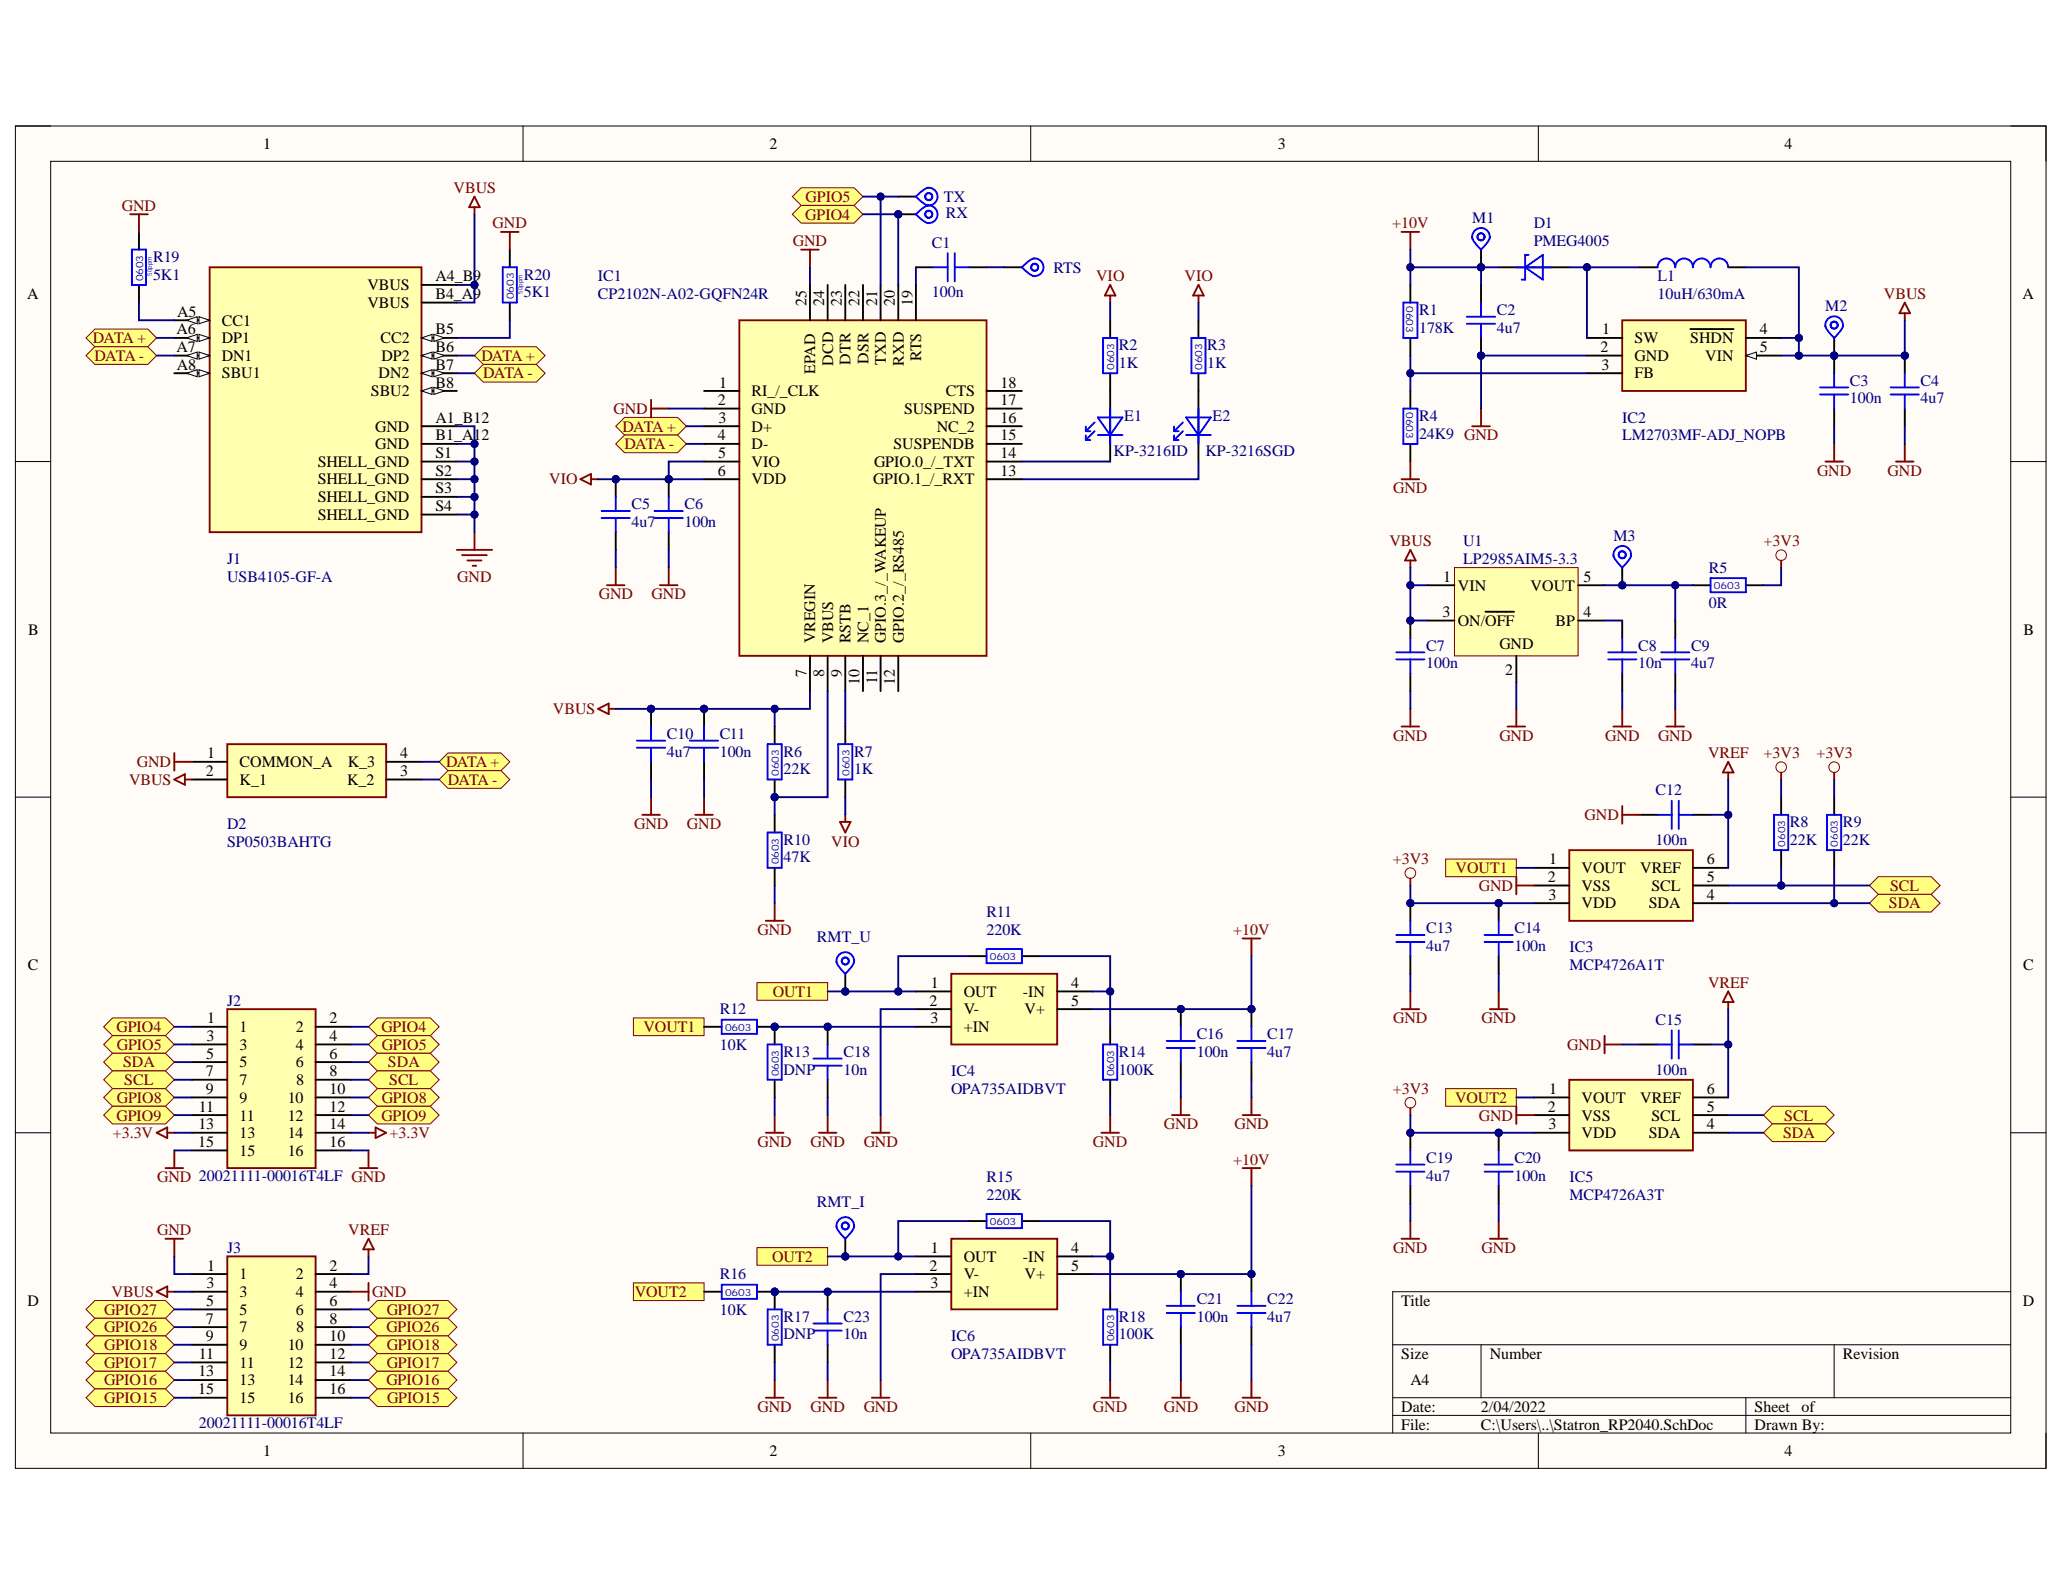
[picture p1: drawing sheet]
<svg xmlns="http://www.w3.org/2000/svg" width="279mm" height="216mm" viewBox="0 0 279 216" stroke-linecap="round" stroke-linejoin="round" font-family="sans-serif">
<defs><g id="words">
<g font-size="2.2">
<text x="35.6" y="20.1">1</text>
<text x="104.2" y="20.1">2</text>
<text x="173.1" y="20.1">3</text>
<text x="241.7" y="20.1">4</text>
<text x="3.7" y="40.5">A</text>
<text x="49.8" y="39.3">VBUS</text>
<text x="49.8" y="41.7">VBUS</text>
<text x="59" y="38.1">A4_B9</text>
<text x="59" y="40.5">B4_A9</text>
<text x="109.2" y="41.4" transform="rotate(-90 109.2 41.4)">25</text>
<text x="111.6" y="41.4" transform="rotate(-90 111.6 41.4)">24</text>
<text x="114" y="41.4" transform="rotate(-90 114 41.4)">23</text>
<text x="116.4" y="41.4" transform="rotate(-90 116.4 41.4)">22</text>
<text x="118.8" y="41.4" transform="rotate(-90 118.8 41.4)">21</text>
<text x="121.2" y="41.4" transform="rotate(-90 121.2 41.4)">20</text>
<text x="123.6" y="41.4" transform="rotate(-90 123.6 41.4)">19</text>
<text x="273.9" y="40.5">A</text>
<text x="23.9" y="45.3">A6</text>
<text x="23.9" y="47.7">A7</text>
<text x="24" y="42.9">A5</text>
<text x="30" y="44.1">CC1</text>
<text x="30" y="46.5">DP1</text>
<text x="51.5" y="46.5">CC2</text>
<text x="59" y="45.3">B5</text>
<text x="59" y="47.7">B6</text>
<text x="216.8" y="47.7">2</text>
<text x="217" y="45.3">1</text>
<text x="221.4" y="46.5">SW</text>
<text x="228.9" y="46.5">SHDN</text>
<text x="238.4" y="45.3">4</text>
<text x="238.4" y="47.7">5</text>
<text x="23.9" y="50">A8</text>
<text x="30" y="48.9">DN1</text>
<text x="30" y="51.2">SBU1</text>
<text x="50.2" y="53.6">SBU2</text>
<text x="51.3" y="51.2">DN2</text>
<text x="51.7" y="48.9">DP2</text>
<text x="59" y="50">B7</text>
<text x="59" y="52.5">B8</text>
<text x="97.4" y="52.5">1</text>
<text x="101.8" y="53.6">RI_/_CLK</text>
<text x="110.4" y="50.6" transform="rotate(-90 110.4 50.6)">EPAD</text>
<text x="112.8" y="49.5" transform="rotate(-90 112.8 49.5)">DCD</text>
<text x="115.2" y="49.4" transform="rotate(-90 115.2 49.4)">DTR</text>
<text x="117.6" y="49.2" transform="rotate(-90 117.6 49.2)">DSR</text>
<text x="120" y="49.4" transform="rotate(-90 120 49.4)">TXD</text>
<text x="122.4" y="49.5" transform="rotate(-90 122.4 49.5)">RXD</text>
<text x="124.8" y="48.9" transform="rotate(-90 124.8 48.9)">RTS</text>
<text x="128.1" y="53.6">CTS</text>
<text x="135.5" y="52.5">18</text>
<text x="216.9" y="50">3</text>
<text x="221.4" y="48.9">GND</text>
<text x="221.4" y="51.2">FB</text>
<text x="230.9" y="48.9">VIN</text>
<text x="50.8" y="58.4">GND</text>
<text x="59" y="57.2">A1_B12</text>
<text x="59" y="59.6">B1_A12</text>
<text x="97.2" y="54.8">2</text>
<text x="97.2" y="59.6">4</text>
<text x="97.3" y="57.2">3</text>
<text x="101.8" y="56">GND</text>
<text x="101.8" y="58.4">D+</text>
<text x="122.4" y="56">SUSPEND</text>
<text x="126.9" y="58.4">NC_2</text>
<text x="135.5" y="54.8">17</text>
<text x="135.5" y="57.2">16</text>
<text x="135.5" y="59.6">15</text>
<text x="43" y="63.2">SHELL_GND</text>
<text x="43" y="65.6">SHELL_GND</text>
<text x="50.8" y="60.8">GND</text>
<text x="59" y="62">S1</text>
<text x="59" y="64.4">S2</text>
<text x="97.2" y="64.4">6</text>
<text x="97.3" y="62">5</text>
<text x="101.8" y="60.8">D-</text>
<text x="101.8" y="63.2">VIO</text>
<text x="101.8" y="65.6">VDD</text>
<text x="118.2" y="65.6">GPIO.1_/_RXT</text>
<text x="118.4" y="63.2">GPIO.0_/_TXT</text>
<text x="121" y="60.8">SUSPENDB</text>
<text x="135.5" y="62">14</text>
<text x="135.5" y="64.4">13</text>
<text x="43" y="68">SHELL_GND</text>
<text x="43" y="70.4">SHELL_GND</text>
<text x="59" y="66.8">S3</text>
<text x="59" y="69.2">S4</text>
<text x="195.4" y="83.5">3</text>
<text x="195.5" y="78.7">1</text>
<text x="197.4" y="79.9">VIN</text>
<text x="207.3" y="79.9">VOUT</text>
<text x="214.4" y="83.5">4</text>
<text x="214.4" y="78.7">5</text>
<text x="3.8" y="85.9">B</text>
<text x="110.4" y="87.1" transform="rotate(-90 110.4 87.1)">VREGIN</text>
<text x="112.8" y="87.1" transform="rotate(-90 112.8 87.1)">VBUS</text>
<text x="115.2" y="87.1" transform="rotate(-90 115.2 87.1)">RSTB</text>
<text x="117.6" y="87.1" transform="rotate(-90 117.6 87.1)">NC_1</text>
<text x="120" y="87.1" transform="rotate(-90 120 87.1)">GPIO.3_/_WAKEUP</text>
<text x="122.4" y="87.1" transform="rotate(-90 122.4 87.1)">GPIO.2_/_RS485</text>
<text x="197.4" y="84.7">ON/OFF</text>
<text x="203.1" y="87.8">GND</text>
<text x="210.7" y="84.7">BP</text>
<text x="274.1" y="85.9">B</text>
<text x="109.2" y="91.7" transform="rotate(-90 109.2 91.7)">7</text>
<text x="111.6" y="91.6" transform="rotate(-90 111.6 91.6)">8</text>
<text x="114" y="91.7" transform="rotate(-90 114 91.7)">9</text>
<text x="116.4" y="92.8" transform="rotate(-90 116.4 92.8)">10</text>
<text x="118.8" y="92.6" transform="rotate(-90 118.8 92.6)">11</text>
<text x="121.2" y="92.8" transform="rotate(-90 121.2 92.8)">12</text>
<text x="203.9" y="91.4">2</text>
<text x="27.9" y="105">2</text>
<text x="28" y="102.7">1</text>
<text x="32.4" y="103.8">COMMON_A</text>
<text x="32.4" y="106.2">K_1</text>
<text x="47" y="106.2">K_2</text>
<text x="47.1" y="103.8">K_3</text>
<text x="54.2" y="105">3</text>
<text x="54.2" y="102.7">4</text>
<text x="209.6" y="119.4">2</text>
<text x="209.8" y="117">1</text>
<text x="214.2" y="118.2">VOUT</text>
<text x="222.1" y="118.2">VREF</text>
<text x="231.2" y="117">6</text>
<text x="231.2" y="119.4">5</text>
<text x="209.7" y="121.8">3</text>
<text x="214.2" y="120.6">VSS</text>
<text x="214.2" y="123">VDD</text>
<text x="223.3" y="123">SDA</text>
<text x="223.7" y="120.6">SCL</text>
<text x="231.2" y="121.8">4</text>
<text x="3.8" y="131.3">C</text>
<text x="274" y="131.3">C</text>
<text x="125.9" y="136.1">2</text>
<text x="126.1" y="133.7">1</text>
<text x="130.5" y="134.9">OUT</text>
<text x="130.5" y="137.3">V-</text>
<text x="138.5" y="134.9">-IN</text>
<text x="138.8" y="137.3">V+</text>
<text x="145.1" y="133.7">4</text>
<text x="145.1" y="136.1">5</text>
<text x="27.9" y="143.3">5</text>
<text x="28" y="140.9">3</text>
<text x="28" y="138.5">1</text>
<text x="32.4" y="139.7">1</text>
<text x="32.4" y="142.1">3</text>
<text x="40.1" y="139.7">2</text>
<text x="40.1" y="142.1">4</text>
<text x="44.6" y="138.5">2</text>
<text x="44.6" y="140.9">4</text>
<text x="44.6" y="143.3">6</text>
<text x="126" y="138.5">3</text>
<text x="130.5" y="139.7">+IN</text>
<text x="27.9" y="145.7">7</text>
<text x="27.9" y="148.1">9</text>
<text x="32.4" y="144.5">5</text>
<text x="32.4" y="146.9">7</text>
<text x="32.4" y="149.3">9</text>
<text x="39" y="149.3">10</text>
<text x="40.1" y="144.5">6</text>
<text x="40.1" y="146.9">8</text>
<text x="44.6" y="145.7">8</text>
<text x="44.6" y="148.1">10</text>
<text x="209.8" y="148.1">1</text>
<text x="214.2" y="149.3">VOUT</text>
<text x="222.1" y="149.3">VREF</text>
<text x="231.2" y="148.1">6</text>
<text x="26.8" y="155.2">15</text>
<text x="26.9" y="152.9">13</text>
<text x="26.9" y="150.5">11</text>
<text x="32.4" y="151.7">11</text>
<text x="32.4" y="154">13</text>
<text x="39" y="151.7">12</text>
<text x="39" y="154">14</text>
<text x="44.6" y="150.5">12</text>
<text x="44.6" y="152.9">14</text>
<text x="44.6" y="155.2">16</text>
<text x="209.6" y="150.5">2</text>
<text x="209.7" y="152.9">3</text>
<text x="214.2" y="151.7">VSS</text>
<text x="214.2" y="154">VDD</text>
<text x="223.3" y="154">SDA</text>
<text x="223.7" y="151.7">SCL</text>
<text x="231.2" y="150.5">5</text>
<text x="231.2" y="152.9">4</text>
<text x="32.4" y="156.5">15</text>
<text x="39" y="156.5">16</text>
<text x="28" y="172">1</text>
<text x="32.4" y="173.2">1</text>
<text x="40.1" y="173.2">2</text>
<text x="44.6" y="172">2</text>
<text x="125.9" y="172">2</text>
<text x="126.1" y="169.6">1</text>
<text x="130.5" y="170.8">OUT</text>
<text x="130.5" y="173.2">V-</text>
<text x="138.5" y="170.8">-IN</text>
<text x="138.8" y="173.2">V+</text>
<text x="145.1" y="169.6">4</text>
<text x="145.1" y="172">5</text>
<text x="3.7" y="176.8">D</text>
<text x="27.9" y="179.2">7</text>
<text x="27.9" y="176.8">5</text>
<text x="28" y="174.4">3</text>
<text x="32.4" y="175.6">3</text>
<text x="32.4" y="177.9">5</text>
<text x="40.1" y="175.6">4</text>
<text x="40.1" y="177.9">6</text>
<text x="44.6" y="174.4">4</text>
<text x="44.6" y="176.8">6</text>
<text x="44.6" y="179.2">8</text>
<text x="126" y="174.4">3</text>
<text x="130.5" y="175.6">+IN</text>
<text x="189.8" y="176.8">Title</text>
<text x="274" y="176.8">D</text>
<text x="26.9" y="184">11</text>
<text x="27.9" y="181.5">9</text>
<text x="32.4" y="180.4">7</text>
<text x="32.4" y="182.7">9</text>
<text x="32.4" y="185.1">11</text>
<text x="39" y="182.7">10</text>
<text x="39" y="185.1">12</text>
<text x="40.1" y="180.4">8</text>
<text x="44.6" y="181.5">10</text>
<text x="44.6" y="184">12</text>
<text x="189.8" y="184">Size</text>
<text x="201.8" y="184">Number</text>
<text x="249.6" y="184">Revision</text>
<text x="26.8" y="188.7">15</text>
<text x="26.9" y="186.3">13</text>
<text x="32.4" y="187.5">13</text>
<text x="32.4" y="189.9">15</text>
<text x="39" y="187.5">14</text>
<text x="39" y="189.9">16</text>
<text x="44.6" y="186.3">14</text>
<text x="44.6" y="188.7">16</text>
<text x="189.8" y="191.1">Date:</text>
<text x="191" y="187.5">A4</text>
<text x="200.6" y="191.1">2/04/2022</text>
<text x="237.6" y="191.1">Sheet</text>
<text x="244" y="191.1">of</text>
<text x="35.6" y="197.1">1</text>
<text x="104.2" y="197.1">2</text>
<text x="173.1" y="197.1">3</text>
<text x="189.8" y="193.5">File:</text>
<text x="200.6" y="193.5">C:\Users\..\Statron_RP2040.SchDoc</text>
<text x="237.6" y="193.5">Drawn By:</text>
<text x="241.7" y="197.1">4</text>
</g>
<g font-size="2.2" fill="#800000">
<text x="16.5" y="28.5">GND</text>
<text x="61.4" y="26.1">VBUS</text>
<text x="109.1" y="29.7">GPIO4</text>
<text x="109.1" y="27.3">GPIO5</text>
<text x="66.7" y="30.9">GND</text>
<text x="107.4" y="33.3">GND</text>
<text x="188.6" y="30.9">+10V</text>
<text x="148.5" y="38.1">VIO</text>
<text x="160.4" y="38.1">VIO</text>
<text x="255.1" y="40.5">VBUS</text>
<text x="12.6" y="46.5">DATA +</text>
<text x="12.8" y="48.9">DATA -</text>
<text x="65.2" y="48.9">DATA +</text>
<text x="65.4" y="51.2">DATA -</text>
<text x="83.1" y="56">GND</text>
<text x="84.3" y="58.4">DATA +</text>
<text x="74.4" y="65.6">VIO</text>
<text x="84.6" y="60.8">DATA -</text>
<text x="246.1" y="64.4">GND</text>
<text x="255.7" y="64.4">GND</text>
<text x="188.7" y="66.8">GND</text>
<text x="188.2" y="73.9">VBUS</text>
<text x="238.9" y="73.9">+3V3</text>
<text x="61.9" y="78.7">GND</text>
<text x="81.1" y="81.1">GND</text>
<text x="88.2" y="81.1">GND</text>
<text x="74.9" y="96.7">VBUS</text>
<text x="188.7" y="100.3">GND</text>
<text x="203.1" y="100.3">GND</text>
<text x="217.4" y="100.3">GND</text>
<text x="224.6" y="100.3">GND</text>
<text x="17.5" y="106.2">VBUS</text>
<text x="18.5" y="103.8">GND</text>
<text x="60.4" y="103.8">DATA +</text>
<text x="60.7" y="106.2">DATA -</text>
<text x="231.3" y="102.7">VREF</text>
<text x="238.9" y="102.7">+3V3</text>
<text x="246" y="102.7">+3V3</text>
<text x="85.9" y="112.2">GND</text>
<text x="93" y="112.2">GND</text>
<text x="214.6" y="111">GND</text>
<text x="112.6" y="114.6">VIO</text>
<text x="188.6" y="117">+3V3</text>
<text x="197.1" y="118.2">VOUT1</text>
<text x="200.3" y="120.6">GND</text>
<text x="255.8" y="123">SDA</text>
<text x="256" y="120.6">SCL</text>
<text x="102.6" y="126.6">GND</text>
<text x="167" y="126.6">+10V</text>
<text x="104.7" y="134.9">OUT1</text>
<text x="231.3" y="133.7">VREF</text>
<text x="15.8" y="139.7">GPIO4</text>
<text x="15.8" y="142.1">GPIO5</text>
<text x="51.7" y="139.7">GPIO4</text>
<text x="51.7" y="142.1">GPIO5</text>
<text x="87.1" y="139.7">VOUT1</text>
<text x="188.7" y="138.5">GND</text>
<text x="200.7" y="138.5">GND</text>
<text x="212.2" y="142.1">GND</text>
<text x="15.8" y="149.3">GPIO8</text>
<text x="16.7" y="144.5">SDA</text>
<text x="16.8" y="146.9">SCL</text>
<text x="51.7" y="149.3">GPIO8</text>
<text x="52.5" y="144.5">SDA</text>
<text x="52.7" y="146.9">SCL</text>
<text x="188.6" y="148.1">+3V3</text>
<text x="197.1" y="149.3">VOUT2</text>
<text x="15.3" y="154">+3.3V</text>
<text x="15.8" y="151.7">GPIO9</text>
<text x="51.7" y="151.7">GPIO9</text>
<text x="52.8" y="154">+3.3V</text>
<text x="102.6" y="155.2">GND</text>
<text x="109.8" y="155.2">GND</text>
<text x="117" y="155.2">GND</text>
<text x="148" y="155.2">GND</text>
<text x="157.6" y="152.9">GND</text>
<text x="167.2" y="152.9">GND</text>
<text x="200.3" y="151.7">GND</text>
<text x="241.5" y="154">SDA</text>
<text x="241.7" y="151.7">SCL</text>
<text x="21.3" y="160">GND 20021111-00016T4LF GND</text>
<text x="167" y="157.6">+10V</text>
<text x="21.3" y="167.2">GND</text>
<text x="47.2" y="167.2">VREF</text>
<text x="104.6" y="170.8">OUT2</text>
<text x="188.7" y="169.6">GND</text>
<text x="200.7" y="169.6">GND</text>
<text x="14.1" y="177.9">GPIO27</text>
<text x="15.1" y="175.6">VBUS</text>
<text x="50.4" y="175.6">GND</text>
<text x="52.4" y="177.9">GPIO27</text>
<text x="86" y="175.6">VOUT2</text>
<text x="14.1" y="180.4">GPIO26</text>
<text x="14.1" y="185.1">GPIO17</text>
<text x="14.1" y="182.7">GPIO18</text>
<text x="52.3" y="180.4">GPIO26</text>
<text x="52.4" y="182.7">GPIO18</text>
<text x="52.4" y="185.1">GPIO17</text>
<text x="14.1" y="187.5">GPIO16</text>
<text x="14.1" y="189.9">GPIO15</text>
<text x="52.3" y="187.5">GPIO16</text>
<text x="52.4" y="189.9">GPIO15</text>
<text x="102.6" y="191.1">GND</text>
<text x="109.8" y="191.1">GND</text>
<text x="117" y="191.1">GND</text>
<text x="148" y="191.1">GND</text>
<text x="157.6" y="191.1">GND</text>
<text x="167.2" y="191.1">GND</text>
</g>
<g font-size="2.2" fill="#000080">
<text x="127.8" y="27.3">TX</text>
<text x="128.1" y="29.5">RX</text>
<text x="20.7" y="35.5">R19</text>
<text x="126.2" y="33.6">C1</text>
<text x="199.4" y="30.2">M1</text>
<text x="207.7" y="30.9">D1</text>
<text x="207.7" y="33.3">PMEG4005</text>
<text x="20.7" y="37.9">5K1</text>
<text x="70.9" y="40.2">5K1</text>
<text x="70.9" y="37.9">R20</text>
<text x="81" y="38.1">IC1</text>
<text x="81" y="40.5">CP2102N-A02-GQFN24R</text>
<text x="126.2" y="40.2">100n</text>
<text x="142.7" y="36.9">RTS</text>
<text x="224.5" y="40.5">10uH/630mA</text>
<text x="224.5" y="38.1">L1</text>
<text x="151.5" y="47.4">R2</text>
<text x="163.5" y="47.4">R3</text>
<text x="192.2" y="45">178K</text>
<text x="192.2" y="42.6">R1</text>
<text x="202.7" y="42.6">C2</text>
<text x="202.7" y="45">4u7</text>
<text x="247.2" y="42.1">M2</text>
<text x="151.5" y="49.8">1K</text>
<text x="163.5" y="49.8">1K</text>
<text x="250.5" y="52.2">C3</text>
<text x="260.1" y="52.2">C4</text>
<text x="152.3" y="57">E1</text>
<text x="164.2" y="57">E2</text>
<text x="192.2" y="59.4">24K9 GND</text>
<text x="192.2" y="57">R4</text>
<text x="219.7" y="57.2">IC2</text>
<text x="219.7" y="59.6">LM2703MF-ADJ_NOPB</text>
<text x="250.5" y="54.6">100n</text>
<text x="260.1" y="54.6">4u7</text>
<text x="150.8" y="61.8">KP-3216ID</text>
<text x="163.3" y="61.8">KP-3216SGD</text>
<text x="85.5" y="69">C5</text>
<text x="85.5" y="71.3">4u7</text>
<text x="92.7" y="69">C6</text>
<text x="92.7" y="71.3">100n</text>
<text x="30.8" y="76.4">J1</text>
<text x="198.2" y="73.9">U1</text>
<text x="198.2" y="76.4">LP2985AIM5-3.3</text>
<text x="218.5" y="73.2">M3</text>
<text x="231.4" y="77.5">R5</text>
<text x="30.8" y="78.7">USB4105-GF-A</text>
<text x="231.4" y="82.3">0R</text>
<text x="193.2" y="88.1">C7</text>
<text x="221.9" y="88.1">C8</text>
<text x="229" y="88.1">C9</text>
<text x="193.2" y="90.4">100n</text>
<text x="221.9" y="90.4">10n</text>
<text x="229" y="90.4">4u7</text>
<text x="90.3" y="100">C10</text>
<text x="97.5" y="100">C11</text>
<text x="90.3" y="102.4">4u7</text>
<text x="97.5" y="102.4">100n</text>
<text x="106.1" y="104.8">22K</text>
<text x="106.1" y="102.4">R6</text>
<text x="115.7" y="104.8">1K</text>
<text x="115.7" y="102.4">R7</text>
<text x="224.2" y="107.7">C12</text>
<text x="30.8" y="112.2">D2</text>
<text x="242.4" y="112">R8</text>
<text x="249.6" y="112">R9</text>
<text x="30.8" y="114.6">SP0503BAHTG</text>
<text x="106.1" y="116.7">47K</text>
<text x="106.1" y="114.4">R10</text>
<text x="224.2" y="114.4">100n</text>
<text x="242.4" y="114.4">22K</text>
<text x="249.6" y="114.4">22K</text>
<text x="133.6" y="124.1">R11</text>
<text x="110.6" y="127.5">RMT_U</text>
<text x="133.6" y="126.6">220K</text>
<text x="193.2" y="126.3">C13</text>
<text x="193.2" y="128.7">4u7</text>
<text x="205.1" y="126.3">C14</text>
<text x="205.1" y="128.7">100n</text>
<text x="212.5" y="128.9">IC3</text>
<text x="212.5" y="131.3">MCP4726A1T</text>
<text x="30.8" y="136.1">J2</text>
<text x="97.5" y="137.3">R12</text>
<text x="97.5" y="142.1">10K</text>
<text x="106.1" y="143.1">R13</text>
<text x="114.2" y="143.1">C18</text>
<text x="151.5" y="143.1">R14</text>
<text x="162.1" y="140.6">C16</text>
<text x="162.1" y="143.1">100n</text>
<text x="171.6" y="140.6">C17</text>
<text x="171.6" y="143.1">4u7</text>
<text x="224.2" y="138.7">C15</text>
<text x="106.1" y="145.5">DNP</text>
<text x="114.2" y="145.5">10n</text>
<text x="128.8" y="145.7">IC4</text>
<text x="128.8" y="148.1">OPA735AIDBVT</text>
<text x="151.5" y="145.5">100K</text>
<text x="224.2" y="145.5">100n</text>
<text x="133.6" y="160">R15</text>
<text x="193.2" y="157.4">C19</text>
<text x="193.2" y="159.8">4u7</text>
<text x="205.1" y="157.4">C20</text>
<text x="205.1" y="159.8">100n</text>
<text x="212.5" y="160">IC5</text>
<text x="110.6" y="163.4">RMT_I</text>
<text x="133.6" y="162.4">220K</text>
<text x="212.5" y="162.4">MCP4726A3T</text>
<text x="30.8" y="169.6">J3</text>
<text x="97.5" y="173.2">R16</text>
<text x="97.5" y="177.9">10K</text>
<text x="106.1" y="178.9">R17</text>
<text x="114.2" y="178.9">C23</text>
<text x="151.5" y="178.9">R18</text>
<text x="162.1" y="176.5">C21</text>
<text x="162.1" y="178.9">100n</text>
<text x="171.6" y="176.5">C22</text>
<text x="171.6" y="178.9">4u7</text>
<text x="106.1" y="181.3">DNP</text>
<text x="114.2" y="181.3">10n</text>
<text x="128.8" y="181.5">IC6</text>
<text x="128.8" y="184">OPA735AIDBVT</text>
<text x="151.5" y="181.3">100K</text>
<text x="26.9" y="193.3">20021111-00016T4LF</text>
</g>
<g font-size="1.4" fill="#0000bf">
<text x="19.4" y="38.1" transform="rotate(-90 19.4 38.1)">0603</text>
<text x="69.6" y="40.5" transform="rotate(-90 69.6 40.5)">0603</text>
<text x="190.5" y="41.4" transform="rotate(90 190.5 41.4)">0603</text>
<text x="150.9" y="50" transform="rotate(-90 150.9 50)">0603</text>
<text x="162.8" y="50" transform="rotate(-90 162.8 50)">0603</text>
<text x="190.5" y="55.8" transform="rotate(90 190.5 55.8)">0603</text>
<text x="232.1" y="79.7">0603</text>
<text x="105.5" y="105" transform="rotate(-90 105.5 105)">0603</text>
<text x="115" y="105" transform="rotate(-90 115 105)">0603</text>
<text x="105.5" y="117" transform="rotate(-90 105.5 117)">0603</text>
<text x="241.8" y="114.6" transform="rotate(-90 241.8 114.6)">0603</text>
<text x="248.9" y="114.6" transform="rotate(-90 248.9 114.6)">0603</text>
<text x="134.1" y="129.9">0603</text>
<text x="98.2" y="139.5">0603</text>
<text x="105.5" y="145.7" transform="rotate(-90 105.5 145.7)">0603</text>
<text x="150.9" y="145.7" transform="rotate(-90 150.9 145.7)">0603</text>
<text x="134.1" y="165.8">0603</text>
<text x="98.2" y="175.4">0603</text>
<text x="105.5" y="181.5" transform="rotate(-90 105.5 181.5)">0603</text>
<text x="150.9" y="181.5" transform="rotate(-90 150.9 181.5)">0603</text>
</g>
<g font-size=".8" fill="#0000bf">
<text x="20.6" y="37.4" transform="rotate(-90 20.6 37.4)">50ppm</text>
<text x="70.8" y="39.8" transform="rotate(-90 70.8 39.8)">50ppm</text>
</g>
</g></defs>
<path d="M2.1 17.1h275v181.7h-275z" fill-rule="evenodd" fill="#fffcf8"/>
<path d="M2.1 17.1h275v181.7h-275z" fill="none" stroke="#000" stroke-width=".14"/>
<path d="M6.9 21.8h265.4v172.2h-265.4z" fill-rule="evenodd" fill="#fffcf8"/>
<g fill="none" stroke="#000" stroke-width=".14">
<path d="M2.1 17h4.8M70.8 17v4.8M139.6 17v4.8M208.3 17.1v4.7M272.3 17.1h4.8v4.7M6.9 21.8h265.4v172.2h-265.4zM2.1 62.5h4.8M272.3 62.5h4.8M2.1 107.9h4.8M272.3 107.9h4.8M2.1 153.3h4.8M272.3 153.3h4.8"/>
<path d="M272.3 174.8h-83.7v19.2M70.8 194v4.8M139.6 194v4.8M188.6 182h83.7M188.6 189.2h83.7M188.6 191.6h83.7M200.6 182v7.2M208.3 194v4.8M236.4 189.2v4.8M248.4 182v7.2M277.1 194v4.8"/>
</g>
<path d="M30.8 136.6h11.9v21.5h-11.9z" fill-rule="evenodd" fill="#ffffb0"/>
<path d="M30.8 136.6h11.9v21.5h-11.9z" fill="none" stroke="#800000" stroke-width=".25"/>
<g fill="none" stroke="#000" stroke-width=".25">
<path d="M26 139h4.8M42.7 139h4.8M26 141.4h4.8M26 143.8h4.8M26 146.2h4.8M26 148.6h4.8M26 150.9h4.8M26 153.3h4.8M26 155.7h4.8M42.7 141.4h4.8M42.7 143.8h4.8M42.7 146.2h4.8"/>
<path d="M42.7 148.6h4.8M42.7 150.9h4.8M42.7 153.3h4.8M42.7 155.7h4.8"/>
</g>
<path d="M14 139l1.2-1.2h7.2l1.2 1.2-1.2 1.2h-7.2z" fill-rule="evenodd" fill="#ffff80"/>
<path d="M14 139l1.2-1.2h7.2l1.2 1.2-1.2 1.2h-7.2z" fill="none" stroke="#800000" stroke-width=".14"/>
<path d="M49.9 139l1.2-1.2h7.2l1.2 1.2-1.2 1.2h-7.2z" fill-rule="evenodd" fill="#ffff80"/>
<path d="M49.9 139l1.2-1.2h7.2l1.2 1.2-1.2 1.2h-7.2z" fill="none" stroke="#800000" stroke-width=".14"/>
<path d="M14 141.4l1.2-1.2h7.2l1.2 1.2-1.2 1.2h-7.2z" fill-rule="evenodd" fill="#ffff80"/>
<path d="M14 141.4l1.2-1.2h7.2l1.2 1.2-1.2 1.2h-7.2z" fill="none" stroke="#800000" stroke-width=".14"/>
<path d="M49.9 141.4l1.2-1.2h7.2l1.2 1.2-1.2 1.2h-7.2z" fill-rule="evenodd" fill="#ffff80"/>
<path d="M49.9 141.4l1.2-1.2h7.2l1.2 1.2-1.2 1.2h-7.2z" fill="none" stroke="#800000" stroke-width=".14"/>
<path d="M14 143.8l1.2-1.2h7.2l1.2 1.2-1.2 1.2h-7.2z" fill-rule="evenodd" fill="#ffff80"/>
<path d="M14 143.8l1.2-1.2h7.2l1.2 1.2-1.2 1.2h-7.2z" fill="none" stroke="#800000" stroke-width=".14"/>
<path d="M49.9 143.8l1.2-1.2h7.2l1.2 1.2-1.2 1.2h-7.2z" fill-rule="evenodd" fill="#ffff80"/>
<path d="M49.9 143.8l1.2-1.2h7.2l1.2 1.2-1.2 1.2h-7.2z" fill="none" stroke="#800000" stroke-width=".14"/>
<path d="M14 146.2l1.2-1.2h7.2l1.2 1.2-1.2 1.2h-7.2z" fill-rule="evenodd" fill="#ffff80"/>
<path d="M14 146.2l1.2-1.2h7.2l1.2 1.2-1.2 1.2h-7.2z" fill="none" stroke="#800000" stroke-width=".14"/>
<path d="M49.9 146.2l1.2-1.2h7.2l1.2 1.2-1.2 1.2h-7.2z" fill-rule="evenodd" fill="#ffff80"/>
<path d="M49.9 146.2l1.2-1.2h7.2l1.2 1.2-1.2 1.2h-7.2z" fill="none" stroke="#800000" stroke-width=".14"/>
<path d="M14 148.6l1.2-1.2h7.2l1.2 1.2-1.2 1.1h-7.2z" fill-rule="evenodd" fill="#ffff80"/>
<path d="M14 148.6l1.2-1.2h7.2l1.2 1.2-1.2 1.1h-7.2z" fill="none" stroke="#800000" stroke-width=".14"/>
<path d="M49.9 148.6l1.2-1.2h7.2l1.2 1.2-1.2 1.1h-7.2z" fill-rule="evenodd" fill="#ffff80"/>
<path d="M49.9 148.6l1.2-1.2h7.2l1.2 1.2-1.2 1.1h-7.2z" fill="none" stroke="#800000" stroke-width=".14"/>
<path d="M14 150.9l1.2-1.2h7.2l1.2 1.2-1.2 1.2h-7.2z" fill-rule="evenodd" fill="#ffff80"/>
<path d="M14 150.9l1.2-1.2h7.2l1.2 1.2-1.2 1.2h-7.2z" fill="none" stroke="#800000" stroke-width=".14"/>
<path d="M49.9 150.9l1.2-1.2h7.2l1.2 1.2-1.2 1.2h-7.2z" fill-rule="evenodd" fill="#ffff80"/>
<path d="M49.9 150.9l1.2-1.2h7.2l1.2 1.2-1.2 1.2h-7.2z" fill="none" stroke="#800000" stroke-width=".14"/>
<path d="M21.2 153.3l1.4-.7v1.4zM22.4 158.1h2.4M22.6 153.3h1M23.6 155.7v2.4M48.7 158.1h2.4M49.9 155.7v2.4M49.9 153.3h1M50.9 152.6l1.4 .7-1.4 .7z" fill="none" stroke="#800000" stroke-width=".25"/>
<path d="M30.8 170.1h11.9v21.5h-11.9z" fill-rule="evenodd" fill="#ffffb0"/>
<path d="M30.8 170.1h11.9v21.5h-11.9z" fill="none" stroke="#800000" stroke-width=".25"/>
<g fill="none" stroke="#000" stroke-width=".25">
<path d="M26 172.5h4.8M26 174.8h4.8M26 177.2h4.8M26 179.6h4.8M42.7 172.5h4.8M42.7 174.8h4.8M42.7 177.2h4.8M42.7 179.6h4.8M26 182h4.8M26 184.4h4.8M26 186.8h4.8M26 189.2h4.8"/>
<path d="M42.7 182h4.8M42.7 184.4h4.8M42.7 186.8h4.8M42.7 189.2h4.8"/>
</g>
<path d="M49.9 177.2l1.2-1.2h9.6l1.2 1.2-1.2 1.2h-9.6z" fill-rule="evenodd" fill="#ffff80"/>
<path d="M49.9 177.2l1.2-1.2h9.6l1.2 1.2-1.2 1.2h-9.6z" fill="none" stroke="#800000" stroke-width=".14"/>
<path d="M11.7 177.2l1.2-1.2h9.5l1.2 1.2-1.2 1.2h-9.5z" fill-rule="evenodd" fill="#ffff80"/>
<path d="M11.7 177.2l1.2-1.2h9.5l1.2 1.2-1.2 1.2h-9.5z" fill="none" stroke="#800000" stroke-width=".14"/>
<path d="M49.9 179.6l1.2-1.2h9.6l1.2 1.2-1.2 1.2h-9.6z" fill-rule="evenodd" fill="#ffff80"/>
<path d="M49.9 179.6l1.2-1.2h9.6l1.2 1.2-1.2 1.2h-9.6z" fill="none" stroke="#800000" stroke-width=".14"/>
<path d="M11.7 179.6l1.2-1.2h9.5l1.2 1.2-1.2 1.2h-9.5z" fill-rule="evenodd" fill="#ffff80"/>
<path d="M11.7 179.6l1.2-1.2h9.5l1.2 1.2-1.2 1.2h-9.5z" fill="none" stroke="#800000" stroke-width=".14"/>
<path d="M49.9 182l1.2-1.2h9.6l1.2 1.2-1.2 1.2h-9.6z" fill-rule="evenodd" fill="#ffff80"/>
<path d="M49.9 182l1.2-1.2h9.6l1.2 1.2-1.2 1.2h-9.6z" fill="none" stroke="#800000" stroke-width=".14"/>
<path d="M11.7 182l1.2-1.2h9.5l1.2 1.2-1.2 1.2h-9.5z" fill-rule="evenodd" fill="#ffff80"/>
<path d="M11.7 182l1.2-1.2h9.5l1.2 1.2-1.2 1.2h-9.5z" fill="none" stroke="#800000" stroke-width=".14"/>
<path d="M49.9 184.4l1.2-1.2h9.6l1.2 1.2-1.2 1.2h-9.6z" fill-rule="evenodd" fill="#ffff80"/>
<path d="M49.9 184.4l1.2-1.2h9.6l1.2 1.2-1.2 1.2h-9.6z" fill="none" stroke="#800000" stroke-width=".14"/>
<path d="M11.7 184.4l1.2-1.2h9.5l1.2 1.2-1.2 1.2h-9.5z" fill-rule="evenodd" fill="#ffff80"/>
<path d="M11.7 184.4l1.2-1.2h9.5l1.2 1.2-1.2 1.2h-9.5z" fill="none" stroke="#800000" stroke-width=".14"/>
<path d="M49.9 186.8l1.2-1.2h9.6l1.2 1.2-1.2 1.2h-9.6z" fill-rule="evenodd" fill="#ffff80"/>
<path d="M49.9 186.8l1.2-1.2h9.6l1.2 1.2-1.2 1.2h-9.6z" fill="none" stroke="#800000" stroke-width=".14"/>
<path d="M11.7 186.8l1.2-1.2h9.5l1.2 1.2-1.2 1.2h-9.5z" fill-rule="evenodd" fill="#ffff80"/>
<path d="M11.7 186.8l1.2-1.2h9.5l1.2 1.2-1.2 1.2h-9.5z" fill="none" stroke="#800000" stroke-width=".14"/>
<path d="M49.9 189.2l1.2-1.2h9.6l1.2 1.2-1.2 1.2h-9.6z" fill-rule="evenodd" fill="#ffff80"/>
<path d="M49.9 189.2l1.2-1.2h9.6l1.2 1.2-1.2 1.2h-9.6z" fill="none" stroke="#800000" stroke-width=".14"/>
<path d="M11.7 189.2l1.2-1.2h9.5l1.2 1.2-1.2 1.2h-9.5z" fill-rule="evenodd" fill="#ffff80"/>
<path d="M11.7 189.2l1.2-1.2h9.5l1.2 1.2-1.2 1.2h-9.5z" fill="none" stroke="#800000" stroke-width=".14"/>
<path d="M21.2 174.8l1.5-.7v1.5zM22.4 167.7h2.4M22.7 174.8h.9M23.6 167.7v2.4M47.5 174.8h2.4M49.9 169.1v1M49.9 173.7v2.3M49.9 167.7l.7 1.4h-1.4z" fill="none" stroke="#800000" stroke-width=".25"/>
<path d="M100.1 43.4h33.5v45.4h-33.5z" fill-rule="evenodd" fill="#ffffb0"/>
<path d="M100.1 43.4h33.5v45.4h-33.5z" fill="none" stroke="#800000" stroke-width=".25"/>
<g fill="none" stroke="#000" stroke-width=".25">
<path d="M109.7 38.6v4.8M112.1 38.6v4.8M114.5 38.6v4.8M116.9 38.6v4.8M119.3 38.6v4.8M121.7 38.6v4.8M124 38.6v4.8M95.4 52.9h4.7M95.4 55.3h4.7M95.4 57.7h4.7M133.6 52.9h4.8M133.6 55.3h4.8"/>
<path d="M133.6 57.7h4.8M95.4 60.1h4.7M95.4 62.5h4.7M95.4 64.9h4.7M133.6 60.1h4.8M133.6 62.5h4.8M133.6 64.9h4.8M109.7 88.8v4.8M112.1 88.8v4.8M114.5 88.8v4.8M116.9 88.8v4.8M119.3 88.8v4.8"/>
<path d="M121.7 88.8v4.8"/>
</g>
<path d="M28.4 36.2h28.7v35.8h-28.7z" fill-rule="evenodd" fill="#ffffb0"/>
<path d="M28.4 36.2h28.7v35.8h-28.7z" fill="none" stroke="#800000" stroke-width=".25"/>
<path d="M23.6 43.3h4.8" fill="none" stroke="#000" stroke-width=".25"/>
<path d="M27 42.9l1.4 .4-1.4 .5z" fill="#f8fcff"/>
<path d="M27 42.9l1.4 .4-1.4 .5z" fill="none" stroke="#000" stroke-width=".14"/>
<path d="M25.3 43.3l1.4-.4v.9z" fill="#f8fcff"/>
<path d="M25.3 43.3l1.4-.4v.9z" fill="none" stroke="#000" stroke-width=".14"/>
<path d="M23.6 45.7h4.8" fill="none" stroke="#000" stroke-width=".25"/>
<path d="M27 45.3l1.4 .4-1.4 .5z" fill="#f8fcff"/>
<path d="M27 45.3l1.4 .4-1.4 .5z" fill="none" stroke="#000" stroke-width=".14"/>
<path d="M25.3 45.7l1.4-.4v.9z" fill="#f8fcff"/>
<path d="M25.3 45.7l1.4-.4v.9z" fill="none" stroke="#000" stroke-width=".14"/>
<path d="M23.6 48.1h4.8" fill="none" stroke="#000" stroke-width=".25"/>
<path d="M27 47.7l1.4 .4-1.4 .5z" fill="#f8fcff"/>
<path d="M27 47.7l1.4 .4-1.4 .5z" fill="none" stroke="#000" stroke-width=".14"/>
<path d="M25.3 48.1l1.4-.4v.9z" fill="#f8fcff"/>
<path d="M25.3 48.1l1.4-.4v.9z" fill="none" stroke="#000" stroke-width=".14"/>
<path d="M23.6 50.5h4.8" fill="none" stroke="#000" stroke-width=".25"/>
<path d="M27 50l1.4 .5-1.4 .5z" fill="#f8fcff"/>
<path d="M27 50l1.4 .5-1.4 .5z" fill="none" stroke="#000" stroke-width=".14"/>
<path d="M25.3 50.5l1.4-.5v1z" fill="#f8fcff"/>
<path d="M25.3 50.5l1.4-.5v1z" fill="none" stroke="#000" stroke-width=".14"/>
<path d="M57.1 38.6h4.8M57.1 41h4.8M57.1 45.7h4.8" fill="none" stroke="#000" stroke-width=".25"/>
<path d="M57.1 45.7l1.4-.4v.9z" fill="#f8fcff"/>
<path d="M57.1 45.7l1.4-.4v.9z" fill="none" stroke="#000" stroke-width=".14"/>
<path d="M58.8 45.3l1.4 .4-1.4 .5z" fill="#f8fcff"/>
<path d="M58.8 45.3l1.4 .4-1.4 .5z" fill="none" stroke="#000" stroke-width=".14"/>
<path d="M57.1 48.1h4.8" fill="none" stroke="#000" stroke-width=".25"/>
<path d="M57.1 48.1l1.4-.4v.9z" fill="#f8fcff"/>
<path d="M57.1 48.1l1.4-.4v.9z" fill="none" stroke="#000" stroke-width=".14"/>
<path d="M58.8 47.7l1.4 .4-1.4 .5z" fill="#f8fcff"/>
<path d="M58.8 47.7l1.4 .4-1.4 .5z" fill="none" stroke="#000" stroke-width=".14"/>
<path d="M57.1 50.5h4.8" fill="none" stroke="#000" stroke-width=".25"/>
<path d="M57.1 50.5l1.4-.5v1z" fill="#f8fcff"/>
<path d="M57.1 50.5l1.4-.5v1z" fill="none" stroke="#000" stroke-width=".14"/>
<path d="M58.8 50l1.4 .5-1.4 .5z" fill="#f8fcff"/>
<path d="M58.8 50l1.4 .5-1.4 .5z" fill="none" stroke="#000" stroke-width=".14"/>
<path d="M57.1 52.9h4.8" fill="none" stroke="#000" stroke-width=".25"/>
<path d="M57.1 52.9l1.4-.5v1z" fill="#f8fcff"/>
<path d="M57.1 52.9l1.4-.5v1z" fill="none" stroke="#000" stroke-width=".14"/>
<path d="M58.8 52.4l1.4 .5-1.4 .5z" fill="#f8fcff"/>
<path d="M58.8 52.4l1.4 .5-1.4 .5z" fill="none" stroke="#000" stroke-width=".14"/>
<path d="M57.1 57.7h4.8M150.4 43.4v2.3M150.4 50.5v12M162.3 43.4v2.3M162.3 50.5v12M57.1 60.1h4.8M57.1 62.5h4.8M57.1 64.9h4.8M57.1 67.3h4.8M57.1 69.6h4.8" fill="none" stroke="#000" stroke-width=".25"/>
<g fill="none" stroke="#00f" stroke-width=".25">
<path d="M147.1 58.4h.6M147.1 59.6h.6M147.1 57.7v.7M147.1 58.9v.7M148.3 57.2l-1.2 1.2M148.3 58.4l-1.2 1.2M148.7 56.5h3.3l-1.6 2.4zM148.7 58.9h3.3M149.4 45.7h1.9v4.8h-1.9zM150.4 55.3v4.8M159 57.7v.7M159 58.9v.7"/>
<path d="M159 58.4h.6M159 59.6h.6M160.2 57.2l-1.2 1.2M160.2 58.4l-1.2 1.2M160.6 56.5h3.4l-1.7 2.4zM160.6 58.9h3.4M161.4 45.7h1.9v4.8h-1.9zM162.3 55.3v4.8"/>
</g>
<circle cx="90.6" cy="64.9" r=".48" fill="#000080"/>
<circle cx="90.6" cy="64.9" r=".48" fill="none" stroke="#000080" stroke-width=".14"/>
<path d="M90.6 64.9v2.4" fill="none" stroke="#000" stroke-width=".25"/>
<circle cx="90.6" cy="64.9" r=".48" fill="#000080"/>
<circle cx="90.6" cy="64.9" r=".48" fill="none" stroke="#000080" stroke-width=".14"/>
<path d="M90.6 72v2.4" fill="none" stroke="#000" stroke-width=".25"/>
<path d="M88.7 69.2h3.8M88.7 70.1h3.8M90.6 67.3v1.9M90.6 70.1v1.9" fill="none" stroke="#00f" stroke-width=".25"/>
<circle cx="95.3" cy="95.9" r=".48" fill="#000080"/>
<circle cx="95.3" cy="95.9" r=".48" fill="none" stroke="#000080" stroke-width=".14"/>
<path d="M95.4 96v2.3" fill="none" stroke="#000" stroke-width=".25"/>
<circle cx="95.3" cy="95.9" r=".48" fill="#000080"/>
<circle cx="95.3" cy="95.9" r=".48" fill="none" stroke="#000080" stroke-width=".14"/>
<path d="M95.4 103.1v2.4" fill="none" stroke="#000" stroke-width=".25"/>
<path d="M95.4 98.3v2M93.4 100.3h3.9M93.4 101.2h3.9M95.4 101.2v1.9" fill="none" stroke="#00f" stroke-width=".25"/>
<circle cx="88.2" cy="95.9" r=".48" fill="#000080"/>
<circle cx="88.2" cy="95.9" r=".48" fill="none" stroke="#000080" stroke-width=".14"/>
<path d="M88.2 96v2.3" fill="none" stroke="#000" stroke-width=".25"/>
<circle cx="88.2" cy="95.9" r=".48" fill="#000080"/>
<circle cx="88.2" cy="95.9" r=".48" fill="none" stroke="#000080" stroke-width=".14"/>
<path d="M88.2 103.1v2.4" fill="none" stroke="#000" stroke-width=".25"/>
<path d="M88.2 98.3v2M86.3 100.3h3.8M86.3 101.2h3.8M88.2 101.2v1.9" fill="none" stroke="#00f" stroke-width=".25"/>
<circle cx="83.4" cy="64.9" r=".48" fill="#000080"/>
<circle cx="83.4" cy="64.9" r=".48" fill="none" stroke="#000080" stroke-width=".14"/>
<path d="M83.4 64.9v2.4" fill="none" stroke="#000" stroke-width=".25"/>
<circle cx="83.4" cy="64.9" r=".48" fill="#000080"/>
<circle cx="83.4" cy="64.9" r=".48" fill="none" stroke="#000080" stroke-width=".14"/>
<path d="M83.4 72v2.4" fill="none" stroke="#000" stroke-width=".25"/>
<path d="M81.5 69.2h3.8M81.5 70.1h3.8M83.4 67.3v1.9M83.4 70.1v1.9" fill="none" stroke="#00f" stroke-width=".25"/>
<path d="M64.3 26.6l.7 1.4h-1.5zM64.3 28v1M61.9 74.4h4.8M62.6 75.1h3.3M63.3 75.9h1.9M64 76.6h.5M64.3 72v2.4" fill="none" stroke="#800000" stroke-width=".25"/>
<path d="M83.4 57.7l1.2-1.2h7.2l1.2 1.2-1.2 1.2h-7.2z" fill-rule="evenodd" fill="#ffff80"/>
<path d="M83.4 57.7l1.2-1.2h7.2l1.2 1.2-1.2 1.2h-7.2z" fill="none" stroke="#800000" stroke-width=".14"/>
<path d="M83.4 60.1l1.2-1.2h7.2l1.2 1.2-1.2 1.2h-7.2z" fill-rule="evenodd" fill="#ffff80"/>
<path d="M83.4 60.1l1.2-1.2h7.2l1.2 1.2-1.2 1.2h-7.2z" fill="none" stroke="#800000" stroke-width=".14"/>
<path d="M88.2 54.1v2.4M88.2 55.3h2.4M82.2 79.2h2.4M83.4 76.8v2.4M89.4 79.2h2.4M90.6 76.8v2.4M87 110.3h2.4M88.2 107.9v2.4M94.2 110.3h2.3M95.4 107.9v2.4" fill="none" stroke="#800000" stroke-width=".25"/>
<path d="M114.5 98.3v2.4M104.9 110.3v2.4M104.9 117.5v2.4M114.5 105.5v2.4" fill="none" stroke="#000" stroke-width=".25"/>
<path d="M104 112.7h1.9v4.8h-1.9zM113.5 100.7h1.9v4.8h-1.9z" fill="none" stroke="#00f" stroke-width=".25"/>
<circle cx="104.9" cy="107.9" r=".48" fill="#000080"/>
<circle cx="104.9" cy="107.9" r=".48" fill="none" stroke="#000080" stroke-width=".14"/>
<path d="M104.9 98.3v2.4M104.9 105.5v2.4" fill="none" stroke="#000" stroke-width=".25"/>
<circle cx="104.9" cy="107.9" r=".48" fill="#000080"/>
<circle cx="104.9" cy="107.9" r=".48" fill="none" stroke="#000080" stroke-width=".14"/>
<path d="M104 100.7h1.9v4.8h-1.9z" fill="none" stroke="#00f" stroke-width=".25"/>
<path d="M103.7 124.6h2.4M104.9 122.2v2.4" fill="none" stroke="#800000" stroke-width=".25"/>
<path d="M30.8 100.7h21.5v7.2h-21.5z" fill-rule="evenodd" fill="#ffffb0"/>
<path d="M23.6 101.9v2.4M23.6 103.1h2.4M23.6 105.5l1.4-.7v1.4zM25 105.5h1M30.8 100.7h21.5v7.2h-21.5z" fill="none" stroke="#800000" stroke-width=".25"/>
<path d="M26 103.1h4.8M26 105.5h4.8M52.3 103.1h4.8M52.3 105.5h4.8" fill="none" stroke="#000" stroke-width=".25"/>
<path d="M59.5 103.1l1.2-1.2h7.1l1.2 1.2-1.2 1.2h-7.1z" fill-rule="evenodd" fill="#ffff80"/>
<path d="M59.5 103.1l1.2-1.2h7.1l1.2 1.2-1.2 1.2h-7.1z" fill="none" stroke="#800000" stroke-width=".14"/>
<path d="M60.7 104.3h7.1l1.2 1.2-1.2 1.2h-7.1l-1.2-1.2z" fill-rule="evenodd" fill="#ffff80"/>
<path d="M60.7 104.3h7.1l1.2 1.2-1.2 1.2h-7.1l-1.2-1.2z" fill="none" stroke="#800000" stroke-width=".14"/>
<path d="M108.5 33.8h2.4M109.7 33.8v2.4M150.4 38.6l.7 1.4h-1.5zM162.3 38.6l.7 1.4h-1.4zM150.4 40v1M162.3 40v1M78.6 64.9l1.4-.7v1.4zM80 64.9h1M81 96l1.4-.8v1.5zM82.4 96h1M113.8 111.3h1.4l-.7 1.4zM114.5 110.3v1" fill="none" stroke="#800000" stroke-width=".25"/>
<path d="M124 36.2h2.4M131.2 36.2h2.4" fill="none" stroke="#000" stroke-width=".25"/>
<path d="M126.4 36.2h2M128.4 34.3v3.8M129.3 34.3v3.8M129.3 36.2h1.9" fill="none" stroke="#00f" stroke-width=".25"/>
<circle cx="121.7" cy="29" r=".48" fill="#000080"/>
<circle cx="121.7" cy="29" r=".48" fill="none" stroke="#000080" stroke-width=".14"/>
<path d="M121.7 29h2.3" fill="none" stroke="#000" stroke-width=".25"/>
<circle cx="121.7" cy="29" r=".48" fill="#000080"/>
<circle cx="121.7" cy="29" r=".48" fill="none" stroke="#000080" stroke-width=".14"/>
<g fill="none" stroke="#00f" stroke-width=".25">
<path d="M125.6 27.8a1.19 1.19 0 0 1 1.4 1.2 1.19 1.19 0 0 1-1.4 1.2M125.6 25.4a1.2 1.2 0 0 1 1.4 1.2 1.2 1.2 0 0 1-1.4 1.2M125.7 25.4l-.5 .2-1 .9a.17 .17 0 0 0-.1 .2 .17 .17 0 0 0 .2 .1l.9 .8 .5 .2-.6 .3-.9 .8a.17 .17 0 0 0-.1 .2 .17 .17 0 0 0 .2 .1l.9 .8 .5 .2M139.9 35a1.2 1.2 0 0 1 1.4 1.2 1.2 1.2 0 0 1-1.4 1.2M140.1 35l-.7 .3-.9 .8a.24 .24 0 0 0 0 .2 .24 .24 0 0 0 .2 .2l.8 .6 .6 .3"/>
<circle cx="125.8" cy="29" r=".48"/>
<circle cx="125.8" cy="26.6" r=".48"/>
<circle cx="140.1" cy="36.2" r=".48"/>
</g>
<path d="M121.7 26.6h2.3M136 36.2h2.4" fill="none" stroke="#000" stroke-width=".25"/>
<path d="M219.7 43.4h16.7v9.5h-16.7z" fill-rule="evenodd" fill="#ffffb0"/>
<path d="M219.7 43.4h16.7v9.5h-16.7z" fill="none" stroke="#800000" stroke-width=".25"/>
<path d="M214.9 45.7h4.8M214.9 48.1h4.8M214.9 50.5h4.8M228.9 44.5h5.9M236.4 45.7h4.8M236.4 48.1h4.8" fill="none" stroke="#000" stroke-width=".25"/>
<path d="M236.4 48.1l1.5-.4v.9z" fill="#f8fcff"/>
<path d="M236.4 48.1l1.5-.4v.9z" fill="none" stroke="#000" stroke-width=".14"/>
<path d="M222.1 36.2h2.4M234.1 36.2h2.3" fill="none" stroke="#000" stroke-width=".25"/>
<path d="M224.5 36.2a1.2 1.2 0 0 1 1.2-1.2 1.2 1.2 0 0 1 1.2 1.2 1.2 1.2 0 0 1 1.2-1.2 1.2 1.2 0 0 1 1.2 1.2 1.2 1.2 0 0 1 1.2-1.2 1.2 1.2 0 0 1 1.2 1.2 1.2 1.2 0 0 1 1.2-1.2 1.2 1.2 0 0 1 1.2 1.2" fill="none" stroke="#00f" stroke-width=".25"/>
<circle cx="248.4" cy="48.1" r=".48" fill="#000080"/>
<circle cx="248.4" cy="48.1" r=".48" fill="none" stroke="#000080" stroke-width=".14"/>
<path d="M248.4 48.1v2.4" fill="none" stroke="#000" stroke-width=".25"/>
<circle cx="248.4" cy="48.1" r=".48" fill="#000080"/>
<circle cx="248.4" cy="48.1" r=".48" fill="none" stroke="#000080" stroke-width=".14"/>
<path d="M248.4 55.3v2.4" fill="none" stroke="#000" stroke-width=".25"/>
<path d="M246.5 52.4h3.8M246.5 53.4h3.8M248.4 50.5v1.9M248.4 53.4v1.9" fill="none" stroke="#00f" stroke-width=".25"/>
<circle cx="258" cy="48.1" r=".48" fill="#000080"/>
<circle cx="258" cy="48.1" r=".48" fill="none" stroke="#000080" stroke-width=".14"/>
<path d="M258 48.1v2.4" fill="none" stroke="#000" stroke-width=".25"/>
<circle cx="258" cy="48.1" r=".48" fill="#000080"/>
<circle cx="258" cy="48.1" r=".48" fill="none" stroke="#000080" stroke-width=".14"/>
<path d="M203 36.2h9.5M258 55.3v2.4" fill="none" stroke="#000" stroke-width=".25"/>
<path d="M205.4 36.2h4.7M206.6 36.2l2.3-1.7v3.4zM207 34.5h-.4v3.4h-.5M256.1 52.4h3.8M256.1 53.4h3.8M258 50.5v1.9M258 53.4v1.9" fill="none" stroke="#00f" stroke-width=".25"/>
<path d="M258 42.4v1M258 41l.7 1.4h-1.4zM247.2 62.5h2.4M248.4 60.1v2.4M256.8 62.5h2.4M258 60.1v2.4" fill="none" stroke="#800000" stroke-width=".25"/>
<circle cx="200.6" cy="48.1" r=".48" fill="#000080"/>
<circle cx="200.6" cy="48.1" r=".48" fill="none" stroke="#000080" stroke-width=".14"/>
<path d="M200.6 45.7v2.4" fill="none" stroke="#000" stroke-width=".25"/>
<circle cx="200.6" cy="48.1" r=".48" fill="#000080"/>
<circle cx="200.6" cy="48.1" r=".48" fill="none" stroke="#000080" stroke-width=".14"/>
<path d="M191 38.6v2.4M200.6 38.6v2.4M191 45.7v2.4M191 52.9v2.4M191 60.1v2.4" fill="none" stroke="#000" stroke-width=".25"/>
<path d="M190.1 41h1.9v4.7h-1.9zM190.1 55.3h1.9v4.8h-1.9zM198.7 43.8h3.8M198.7 42.9h3.8M200.6 41v1.9M200.6 43.8v1.9" fill="none" stroke="#00f" stroke-width=".25"/>
<path d="M189.8 31.4h2.4M191 31.4v2.4M199.4 57.7h2.4M200.6 55.3v2.4M189.8 64.9h2.4M191 62.5v2.4" fill="none" stroke="#800000" stroke-width=".25"/>
<path d="M128.8 131.8h14.4v9.6h-14.4z" fill-rule="evenodd" fill="#ffffb0"/>
<path d="M128.8 131.8h14.4v9.6h-14.4z" fill="none" stroke="#800000" stroke-width=".25"/>
<path d="M124 134.2h4.8M124 136.6h4.8M124 139h4.8M143.2 134.2h4.8M143.2 136.6h4.8" fill="none" stroke="#000" stroke-width=".25"/>
<path d="M212.5 115.1h16.8v9.5h-16.8z" fill-rule="evenodd" fill="#ffffb0"/>
<path d="M212.5 115.1h16.8v9.5h-16.8zM168.3 127h2.4M169.5 127v2.4M118.1 153.3h2.4M119.3 150.9v2.4" fill="none" stroke="#800000" stroke-width=".25"/>
<path d="M207.8 117.5h4.7M207.8 119.9h4.7M229.3 117.5h4.8M229.3 119.9h4.8M207.8 122.3h4.7M229.3 122.3h4.8" fill="none" stroke="#000" stroke-width=".25"/>
<circle cx="169.5" cy="136.6" r=".48" fill="#000080"/>
<circle cx="169.5" cy="136.6" r=".48" fill="none" stroke="#000080" stroke-width=".14"/>
<path d="M169.5 136.6v2.4M169.5 143.8v2.4" fill="none" stroke="#000" stroke-width=".25"/>
<circle cx="169.5" cy="136.6" r=".48" fill="#000080"/>
<circle cx="169.5" cy="136.6" r=".48" fill="none" stroke="#000080" stroke-width=".14"/>
<path d="M169.5 139v1.9M167.6 141.9h3.8M167.6 140.9h3.8M169.5 141.9v1.9" fill="none" stroke="#00f" stroke-width=".25"/>
<circle cx="159.9" cy="136.6" r=".48" fill="#000080"/>
<circle cx="159.9" cy="136.6" r=".48" fill="none" stroke="#000080" stroke-width=".14"/>
<path d="M159.9 136.6v2.4" fill="none" stroke="#000" stroke-width=".25"/>
<circle cx="159.9" cy="136.6" r=".48" fill="#000080"/>
<circle cx="159.9" cy="136.6" r=".48" fill="none" stroke="#000080" stroke-width=".14"/>
<path d="M222.1 110.3h2.4M229.3 110.3h2.4M159.9 143.8v2.4" fill="none" stroke="#000" stroke-width=".25"/>
<path d="M224.5 110.3h1.9M226.4 108.4v3.8M227.4 108.4v3.8M227.4 110.3h1.9M159.9 139v1.9M158 140.9h3.8M158 141.9h3.8M159.9 141.9v1.9" fill="none" stroke="#00f" stroke-width=".25"/>
<path d="M205.4 118.7v2.4M205.4 119.9h2.4M219.7 109.1v2.4M219.7 110.3h2.4M234.1 103.1l.7 1.5h-1.5zM234.1 104.6v.9" fill="none" stroke="#800000" stroke-width=".25"/>
<circle cx="191" cy="122.3" r=".48" fill="#000080"/>
<circle cx="191" cy="122.3" r=".48" fill="none" stroke="#000080" stroke-width=".14"/>
<path d="M191 122.3v2.3M191 129.4v2.4" fill="none" stroke="#000" stroke-width=".25"/>
<circle cx="191" cy="122.3" r=".48" fill="#000080"/>
<circle cx="191" cy="122.3" r=".48" fill="none" stroke="#000080" stroke-width=".14"/>
<path d="M189.1 127.5h3.8M189.1 126.6h3.8M191 124.6v2M191 127.5v1.9" fill="none" stroke="#00f" stroke-width=".25"/>
<circle cx="203" cy="122.3" r=".48" fill="#000080"/>
<circle cx="203" cy="122.3" r=".48" fill="none" stroke="#000080" stroke-width=".14"/>
<path d="M203 122.3v2.3M203 129.4v2.4" fill="none" stroke="#000" stroke-width=".25"/>
<circle cx="203" cy="122.3" r=".48" fill="#000080"/>
<circle cx="203" cy="122.3" r=".48" fill="none" stroke="#000080" stroke-width=".14"/>
<path d="M201.1 127.5h3.8M201.1 126.6h3.8M203 124.6v2M203 127.5v1.9" fill="none" stroke="#00f" stroke-width=".25"/>
<path d="M189.8 136.6h2.4M191 134.2v2.4M201.8 136.6h2.4M203 134.2v2.4" fill="none" stroke="#800000" stroke-width=".25"/>
<path d="M195.8 116.3h9.6v2.4h-9.6z" fill-rule="evenodd" fill="#ffff80"/>
<g fill="none" stroke="#800000" stroke-width=".14">
<path d="M195.8 116.3h9.6v2.4h-9.6z"/>
<circle cx="191" cy="118.2" r=".72"/>
<circle cx="241.2" cy="103.8" r=".72"/>
<circle cx="248.4" cy="103.8" r=".72"/>
</g>
<path d="M191 118.9v1M241.2 104.6v.9M248.4 104.6v.9M158.7 150.9h2.4M159.9 148.6v2.3M168.3 150.9h2.4M169.5 148.6v2.3" fill="none" stroke="#800000" stroke-width=".25"/>
<path d="M241.2 107.9v2.4M241.2 115.1v2.4M248.4 107.9v2.4M248.4 115.1v2.4" fill="none" stroke="#000" stroke-width=".25"/>
<path d="M240.3 110.3h1.9v4.8h-1.9zM247.4 110.3h2v4.8h-2z" fill="none" stroke="#00f" stroke-width=".25"/>
<path d="M85.8 137.8h9.6v2.4h-9.6z" fill-rule="evenodd" fill="#ffff80"/>
<path d="M85.8 137.8h9.6v2.4h-9.6z" fill="none" stroke="#800000" stroke-width=".14"/>
<path d="M131.2 129.4h2.4M138.4 129.4h2.4M150.4 139v2.4M150.4 146.2v2.4" fill="none" stroke="#000" stroke-width=".25"/>
<path d="M133.6 128.5h4.8v1.9h-4.8zM149.4 141.4h1.9v4.8h-1.9z" fill="none" stroke="#00f" stroke-width=".25"/>
<path d="M149.2 153.3h2.3M150.4 150.9v2.4" fill="none" stroke="#800000" stroke-width=".25"/>
<path d="M102.5 133h9.6v2.4h-9.6z" fill-rule="evenodd" fill="#ffff80"/>
<path d="M102.5 133h9.6v2.4h-9.6z" fill="none" stroke="#800000" stroke-width=".14"/>
<path d="M253.2 119.9l1.2-1.2h7.2l1.2 1.2-1.2 1.2h-7.2z" fill-rule="evenodd" fill="#ffff80"/>
<path d="M253.2 119.9l1.2-1.2h7.2l1.2 1.2-1.2 1.2h-7.2z" fill="none" stroke="#800000" stroke-width=".14"/>
<path d="M253.2 122.3l1.2-1.2h7.2l1.2 1.2-1.2 1.1h-7.2z" fill-rule="evenodd" fill="#ffff80"/>
<path d="M253.2 122.3l1.2-1.2h7.2l1.2 1.2-1.2 1.1h-7.2z" fill="none" stroke="#800000" stroke-width=".14"/>
<path d="M197 76.8h16.7v12h-16.7z" fill-rule="evenodd" fill="#ffffb0"/>
<path d="M197 76.8h16.7v12h-16.7z" fill="none" stroke="#800000" stroke-width=".14"/>
<path d="M193.4 79.2h3.6M213.7 79.2h3.6M193.4 84h3.6M201.2 82.8h3.9M205.4 88.8v3.6M213.7 84h3.6" fill="none" stroke="#000" stroke-width=".25"/>
<path d="M204.2 98.3h2.4M205.4 96v2.3" fill="none" stroke="#800000" stroke-width=".25"/>
<circle cx="191" cy="84" r=".48" fill="#000080"/>
<circle cx="191" cy="84" r=".48" fill="none" stroke="#000080" stroke-width=".14"/>
<path d="M191 84v2.4" fill="none" stroke="#000" stroke-width=".25"/>
<circle cx="191" cy="84" r=".48" fill="#000080"/>
<circle cx="191" cy="84" r=".48" fill="none" stroke="#000080" stroke-width=".14"/>
<path d="M191 91.2v2.4" fill="none" stroke="#000" stroke-width=".25"/>
<path d="M189.1 88.3h3.8M189.1 89.3h3.8M191 86.4v1.9M191 89.3v1.9" fill="none" stroke="#00f" stroke-width=".25"/>
<path d="M191 75.9v.9M191 74.4l.7 1.5h-1.4zM189.8 98.3h2.4M191 96v2.3M225.7 98.3h2.4M226.9 96v2.3" fill="none" stroke="#800000" stroke-width=".25"/>
<circle cx="219.7" cy="79.2" r=".48" fill="#000080"/>
<circle cx="219.7" cy="79.2" r=".48" fill="none" stroke="#000080" stroke-width=".14"/>
<path d="M219.7 76.8v2.4" fill="none" stroke="#000" stroke-width=".25"/>
<circle cx="219.7" cy="79.2" r=".48" fill="#000080"/>
<circle cx="219.7" cy="79.2" r=".48" fill="none" stroke="#000080" stroke-width=".14"/>
<g fill="none" stroke="#00f" stroke-width=".25">
<path d="M218.5 75.1l.2 .6 .9 1a.17 .17 0 0 0 .2 .1 .17 .17 0 0 0 .1-.2l.8-.9 .2-.6M218.5 75.3a1.2 1.2 0 0 1 1.2-1.4 1.2 1.2 0 0 1 1.2 1.4M231.7 78.3h4.7v1.9h-4.7zM217.8 88.3h3.8M217.8 89.3h3.8M219.7 86.4v1.9M219.7 89.3v1.9"/>
<circle cx="219.7" cy="75.1" r=".48"/>
</g>
<path d="M229.3 79.2h2.4M236.4 79.2h2.4M219.7 84v2.4M219.7 91.2v2.4" fill="none" stroke="#000" stroke-width=".25"/>
<path d="M241.2 75.9v.9M218.5 98.3h2.4M219.7 96v2.3" fill="none" stroke="#800000" stroke-width=".25"/>
<circle cx="241.2" cy="75.2" r=".71" fill="none" stroke="#800000" stroke-width=".14"/>
<circle cx="104.9" cy="139" r=".48" fill="#000080"/>
<circle cx="104.9" cy="139" r=".48" fill="none" stroke="#000080" stroke-width=".14"/>
<path d="M102.5 139h2.4" fill="none" stroke="#000" stroke-width=".25"/>
<circle cx="104.9" cy="139" r=".48" fill="#000080"/>
<circle cx="104.9" cy="139" r=".48" fill="none" stroke="#000080" stroke-width=".14"/>
<path d="M95.4 139h2.3" fill="none" stroke="#000" stroke-width=".25"/>
<path d="M97.7 138h4.8v1.9h-4.8z" fill="none" stroke="#00f" stroke-width=".25"/>
<circle cx="104.9" cy="139" r=".48" fill="#000080"/>
<circle cx="104.9" cy="139" r=".48" fill="none" stroke="#000080" stroke-width=".14"/>
<path d="M104.9 139v2.4" fill="none" stroke="#000" stroke-width=".25"/>
<circle cx="104.9" cy="139" r=".48" fill="#000080"/>
<circle cx="104.9" cy="139" r=".48" fill="none" stroke="#000080" stroke-width=".14"/>
<path d="M104.9 146.2v2.4" fill="none" stroke="#000" stroke-width=".25"/>
<path d="M104 141.4h1.9v4.8h-1.9z" fill="none" stroke="#00f" stroke-width=".25"/>
<path d="M103.7 153.3h2.4M104.9 150.9v2.4" fill="none" stroke="#800000" stroke-width=".25"/>
<path d="M128.8 167.7h14.4v9.5h-14.4z" fill-rule="evenodd" fill="#ffffb0"/>
<path d="M168.3 158.1h2.4M169.5 158.1v2.4M128.8 167.7h14.4v9.5h-14.4zM118.1 189.2h2.4M119.3 186.8v2.4" fill="none" stroke="#800000" stroke-width=".25"/>
<path d="M124 170.1h4.8M124 172.5h4.8M124.1 174.8h4.7M143.2 170.1h4.8M143.2 172.5h4.8" fill="none" stroke="#000" stroke-width=".25"/>
<circle cx="169.5" cy="172.5" r=".48" fill="#000080"/>
<circle cx="169.5" cy="172.5" r=".48" fill="none" stroke="#000080" stroke-width=".14"/>
<path d="M169.5 172.5v2.3M169.5 179.6v2.4" fill="none" stroke="#000" stroke-width=".25"/>
<circle cx="169.5" cy="172.5" r=".48" fill="#000080"/>
<circle cx="169.5" cy="172.5" r=".48" fill="none" stroke="#000080" stroke-width=".14"/>
<path d="M167.6 177.7h3.8M167.6 176.8h3.8M169.5 174.8v2M169.5 177.7v1.9" fill="none" stroke="#00f" stroke-width=".25"/>
<circle cx="159.9" cy="172.5" r=".48" fill="#000080"/>
<circle cx="159.9" cy="172.5" r=".48" fill="none" stroke="#000080" stroke-width=".14"/>
<path d="M159.9 172.5v2.3" fill="none" stroke="#000" stroke-width=".25"/>
<circle cx="159.9" cy="172.5" r=".48" fill="#000080"/>
<circle cx="159.9" cy="172.5" r=".48" fill="none" stroke="#000080" stroke-width=".14"/>
<path d="M159.9 179.6v2.4" fill="none" stroke="#000" stroke-width=".25"/>
<path d="M158 176.8h3.8M158 177.7h3.8M159.9 174.8v2M159.9 177.7v1.9" fill="none" stroke="#00f" stroke-width=".25"/>
<path d="M158.7 189.2h2.4M159.9 186.8v2.4M168.3 189.2h2.4M169.5 186.8v2.4" fill="none" stroke="#800000" stroke-width=".25"/>
<path d="M85.8 173.7h9.6v2.3h-9.6z" fill-rule="evenodd" fill="#ffff80"/>
<path d="M85.8 173.7h9.6v2.3h-9.6z" fill="none" stroke="#800000" stroke-width=".14"/>
<path d="M131.2 165.3h2.4M138.4 165.3h2.4M150.4 174.8v2.4M150.4 182v2.4" fill="none" stroke="#000" stroke-width=".25"/>
<path d="M133.6 164.3h4.8v1.9h-4.8zM149.4 177.2h1.9v4.8h-1.9z" fill="none" stroke="#00f" stroke-width=".25"/>
<path d="M149.2 189.2h2.3M150.4 186.8v2.4" fill="none" stroke="#800000" stroke-width=".25"/>
<path d="M102.5 168.9h9.6v2.4h-9.6z" fill-rule="evenodd" fill="#ffff80"/>
<path d="M102.5 168.9h9.6v2.4h-9.6z" fill="none" stroke="#800000" stroke-width=".14"/>
<circle cx="104.9" cy="174.9" r=".48" fill="#000080"/>
<circle cx="104.9" cy="174.9" r=".48" fill="none" stroke="#000080" stroke-width=".14"/>
<path d="M102.5 174.8h2.4" fill="none" stroke="#000" stroke-width=".25"/>
<circle cx="104.9" cy="174.9" r=".48" fill="#000080"/>
<circle cx="104.9" cy="174.9" r=".48" fill="none" stroke="#000080" stroke-width=".14"/>
<path d="M95.4 174.8h2.3" fill="none" stroke="#000" stroke-width=".25"/>
<path d="M97.7 173.9h4.8v1.9h-4.8z" fill="none" stroke="#00f" stroke-width=".25"/>
<circle cx="104.9" cy="174.9" r=".48" fill="#000080"/>
<circle cx="104.9" cy="174.9" r=".48" fill="none" stroke="#000080" stroke-width=".14"/>
<path d="M104.9 174.8v2.4" fill="none" stroke="#000" stroke-width=".25"/>
<circle cx="104.9" cy="174.9" r=".48" fill="#000080"/>
<circle cx="104.9" cy="174.9" r=".48" fill="none" stroke="#000080" stroke-width=".14"/>
<path d="M104.9 182v2.4" fill="none" stroke="#000" stroke-width=".25"/>
<path d="M104 177.2h1.9v4.8h-1.9z" fill="none" stroke="#00f" stroke-width=".25"/>
<path d="M103.7 189.2h2.4M104.9 186.8v2.4" fill="none" stroke="#800000" stroke-width=".25"/>
<path d="M212.5 146.2h16.8v9.5h-16.8z" fill-rule="evenodd" fill="#ffffb0"/>
<path d="M234.1 134.2l.7 1.4h-1.5zM234.1 135.6v1M205.4 149.7v2.4M205.4 150.9h2.4M212.5 146.2h16.8v9.5h-16.8zM217.3 140.2v2.4M217.3 141.4h2.4" fill="none" stroke="#800000" stroke-width=".25"/>
<path d="M207.8 148.6h4.7M207.8 150.9h4.7M207.8 153.3h4.7M222.1 141.4h2.4M229.3 148.6h4.8M229.3 150.9h4.8M229.3 153.3h4.8M229.3 141.4h2.4" fill="none" stroke="#000" stroke-width=".25"/>
<path d="M226.4 139.5v3.8M227.4 139.5v3.8M224.5 141.4h1.9M227.4 141.4h1.9" fill="none" stroke="#00f" stroke-width=".25"/>
<circle cx="191" cy="153.3" r=".48" fill="#000080"/>
<circle cx="191" cy="153.3" r=".48" fill="none" stroke="#000080" stroke-width=".14"/>
<path d="M191 153.3v2.4M191 160.5v2.4" fill="none" stroke="#000" stroke-width=".25"/>
<circle cx="191" cy="153.3" r=".48" fill="#000080"/>
<circle cx="191" cy="153.3" r=".48" fill="none" stroke="#000080" stroke-width=".14"/>
<path d="M189.1 158.6h3.8M189.1 157.6h3.8M191 155.7v1.9M191 158.6v1.9" fill="none" stroke="#00f" stroke-width=".25"/>
<circle cx="203" cy="153.3" r=".48" fill="#000080"/>
<circle cx="203" cy="153.3" r=".48" fill="none" stroke="#000080" stroke-width=".14"/>
<path d="M203 153.3v2.4M203 160.5v2.4" fill="none" stroke="#000" stroke-width=".25"/>
<circle cx="203" cy="153.3" r=".48" fill="#000080"/>
<circle cx="203" cy="153.3" r=".48" fill="none" stroke="#000080" stroke-width=".14"/>
<path d="M201.1 158.6h3.8M201.1 157.6h3.8M203 155.7v1.9M203 158.6v1.9" fill="none" stroke="#00f" stroke-width=".25"/>
<path d="M189.8 167.7h2.4M191 165.3v2.4M201.8 167.7h2.4M203 165.3v2.4" fill="none" stroke="#800000" stroke-width=".25"/>
<path d="M195.8 147.4h9.6v2.3h-9.6z" fill-rule="evenodd" fill="#ffff80"/>
<g fill="none" stroke="#800000" stroke-width=".14">
<path d="M195.8 147.4h9.6v2.3h-9.6z"/>
<circle cx="191" cy="149.3" r=".72"/>
</g>
<path d="M191 150v.9" fill="none" stroke="#800000" stroke-width=".25"/>
<path d="M238.8 150.9l1.2-1.2h7.2l1.2 1.2-1.2 1.2h-7.2z" fill-rule="evenodd" fill="#ffff80"/>
<path d="M238.8 150.9l1.2-1.2h7.2l1.2 1.2-1.2 1.2h-7.2z" fill="none" stroke="#800000" stroke-width=".14"/>
<path d="M238.8 153.3l1.2-1.2h7.2l1.2 1.2-1.2 1.2h-7.2z" fill-rule="evenodd" fill="#ffff80"/>
<path d="M238.8 153.3l1.2-1.2h7.2l1.2 1.2-1.2 1.2h-7.2z" fill="none" stroke="#800000" stroke-width=".14"/>
<circle cx="112.1" cy="139" r=".48" fill="#000080"/>
<circle cx="112.1" cy="139" r=".48" fill="none" stroke="#000080" stroke-width=".14"/>
<path d="M112.1 139v2.4" fill="none" stroke="#000" stroke-width=".25"/>
<circle cx="112.1" cy="139" r=".48" fill="#000080"/>
<circle cx="112.1" cy="139" r=".48" fill="none" stroke="#000080" stroke-width=".14"/>
<path d="M112.1 146.2v2.4" fill="none" stroke="#000" stroke-width=".25"/>
<path d="M110.2 143.3h3.8M110.2 144.2h3.8M112.1 141.4v1.9M112.1 144.2v2" fill="none" stroke="#00f" stroke-width=".25"/>
<circle cx="112.1" cy="174.9" r=".48" fill="#000080"/>
<circle cx="112.1" cy="174.9" r=".48" fill="none" stroke="#000080" stroke-width=".14"/>
<path d="M112.1 174.8v2.4" fill="none" stroke="#000" stroke-width=".25"/>
<circle cx="112.1" cy="174.9" r=".48" fill="#000080"/>
<circle cx="112.1" cy="174.9" r=".48" fill="none" stroke="#000080" stroke-width=".14"/>
<path d="M112.1 182v2.4" fill="none" stroke="#000" stroke-width=".25"/>
<path d="M110.2 179.2h3.8M112.1 177.2v2M110.2 180.1h3.8M112.1 180.1v1.9" fill="none" stroke="#00f" stroke-width=".25"/>
<path d="M110.9 153.3h2.4M112.1 150.9v2.4M110.9 189.2h2.4M112.1 186.8v2.4" fill="none" stroke="#800000" stroke-width=".25"/>
<circle cx="248.4" cy="48.1" r=".48" fill="#000080"/>
<circle cx="248.4" cy="48.1" r=".48" fill="none" stroke="#000080" stroke-width=".14"/>
<path d="M248.4 45.7v2.4" fill="none" stroke="#000" stroke-width=".25"/>
<circle cx="248.4" cy="48.1" r=".48" fill="#000080"/>
<circle cx="248.4" cy="48.1" r=".48" fill="none" stroke="#000080" stroke-width=".14"/>
<g fill="none" stroke="#00f" stroke-width=".25">
<path d="M247.2 44.1l.3 .6 .8 .9a.25 .25 0 0 0 .2 .1 .25 .25 0 0 0 .2-.3l.7-.8 .2-.5M247.2 44.2a1.2 1.2 0 0 1 1.2-1.4 1.2 1.2 0 0 1 1.2 1.4"/>
<circle cx="248.4" cy="44" r=".48"/>
</g>
<circle cx="200.6" cy="36.2" r=".48" fill="#000080"/>
<circle cx="200.6" cy="36.2" r=".48" fill="none" stroke="#000080" stroke-width=".14"/>
<path d="M200.6 33.8v2.4" fill="none" stroke="#000" stroke-width=".25"/>
<circle cx="200.6" cy="36.2" r=".48" fill="#000080"/>
<circle cx="200.6" cy="36.2" r=".48" fill="none" stroke="#000080" stroke-width=".14"/>
<g fill="none" stroke="#00f" stroke-width=".25">
<path d="M17.9 33.8h1.9v4.8h-1.9zM68.1 36.2h1.9v4.8h-1.9zM199.4 32.1l.2 .6 .9 1a.17 .17 0 0 0 .1 .1 .17 .17 0 0 0 .2-.2l.7-.9 .3-.6M199.4 32.3a1.2 1.2 0 0 1 1.2-1.4 1.2 1.2 0 0 1 1.2 1.4M225 88.3h3.8M225 89.3h3.8M226.9 86.4v1.9M226.9 89.3v1.9"/>
<circle cx="200.6" cy="32.1" r=".48"/>
</g>
<path d="M18.8 31.4v2.4M18.8 38.6v2.4M69 33.8v2.4M69 41v2.3M226.9 84v2.4M226.9 91.2v2.4" fill="none" stroke="#000" stroke-width=".25"/>
<path d="M17.6 29h2.4M18.8 29v2.4M67.8 31.4h2.4M69 31.4v2.4" fill="none" stroke="#800000" stroke-width=".25"/>
<path d="M64.3 48.1l1.2-1.2h7.1l1.2 1.2-1.2 1.2h-7.1z" fill-rule="evenodd" fill="#ffff80"/>
<path d="M64.3 48.1l1.2-1.2h7.1l1.2 1.2-1.2 1.2h-7.1z" fill="none" stroke="#800000" stroke-width=".14"/>
<path d="M11.6 45.7l1.2-1.2h7.2l1.2 1.2-1.2 1.2h-7.2z" fill-rule="evenodd" fill="#ffff80"/>
<path d="M11.6 45.7l1.2-1.2h7.2l1.2 1.2-1.2 1.2h-7.2z" fill="none" stroke="#800000" stroke-width=".14"/>
<path d="M64.3 50.5l1.2-1.2h7.1l1.2 1.2-1.2 1.2h-7.1z" fill-rule="evenodd" fill="#ffff80"/>
<path d="M64.3 50.5l1.2-1.2h7.1l1.2 1.2-1.2 1.2h-7.1z" fill="none" stroke="#800000" stroke-width=".14"/>
<path d="M11.6 48.1l1.2-1.2h7.2l1.2 1.2-1.2 1.2h-7.2z" fill-rule="evenodd" fill="#ffff80"/>
<path d="M11.6 48.1l1.2-1.2h7.2l1.2 1.2-1.2 1.2h-7.2z" fill="none" stroke="#800000" stroke-width=".14"/>
<path d="M107.3 26.6l1.2-1.2h7.2l1.2 1.2-1.2 1.2h-7.2z" fill-rule="evenodd" fill="#ffff80"/>
<path d="M107.3 26.6l1.2-1.2h7.2l1.2 1.2-1.2 1.2h-7.2z" fill="none" stroke="#800000" stroke-width=".14"/>
<path d="M107.3 29l1.2-1.2h7.2l1.2 1.2-1.2 1.2h-7.2z" fill-rule="evenodd" fill="#ffff80"/>
<path d="M107.3 29l1.2-1.2h7.2l1.2 1.2-1.2 1.2h-7.2z" fill="none" stroke="#800000" stroke-width=".14"/>
<circle cx="114.5" cy="134.2" r=".48" fill="#000080"/>
<circle cx="114.5" cy="134.2" r=".48" fill="none" stroke="#000080" stroke-width=".14"/>
<path d="M114.5 131.8v2.4" fill="none" stroke="#000" stroke-width=".25"/>
<circle cx="114.5" cy="134.2" r=".48" fill="#000080"/>
<circle cx="114.5" cy="134.2" r=".48" fill="none" stroke="#000080" stroke-width=".14"/>
<g fill="none" stroke="#00f" stroke-width=".25">
<path d="M113.3 130.1l.3 .7 .8 .9a.17 .17 0 0 0 .2 .1 .17 .17 0 0 0 .1-.2l.7-.8 .3-.7M113.3 130.3a1.19 1.19 0 0 1 1.2-1.4 1.19 1.19 0 0 1 1.2 1.4"/>
<circle cx="114.5" cy="130.1" r=".48"/>
</g>
<g fill="none" stroke="#000080" stroke-width=".25">
<path d="M61.9 57.7h2.4v2.4h-2.4M23.6 139h2.4M47.5 139h2.4M23.6 141.4h2.4M23.6 143.8h2.4M23.6 146.2h2.4M23.6 148.6h2.4M23.6 150.9h2.4M23.6 155.7h2.4M23.6 153.3h2.4M47.5 141.4h2.4M47.5 143.8h2.4"/>
<path d="M47.5 146.2h2.4M47.5 148.6h2.4M47.5 150.9h2.4M47.5 155.7h2.4M47.5 153.3h2.4M23.6 170.1v2.4h2.4M23.6 174.8h2.4M23.6 177.2h2.4M23.6 179.6h2.4M47.5 177.2h2.4M47.5 179.6h2.4M49.9 170.1v2.4h-2.4"/>
<path d="M23.6 182h2.4M23.6 184.4h2.4M23.6 186.8h2.4M23.6 189.2h2.4M47.5 182h2.4M47.5 184.4h2.4M47.5 186.8h2.4M47.5 189.2h2.4"/>
</g>
<circle cx="64.3" cy="60.1" r=".48" fill="#000080"/>
<circle cx="64.3" cy="60.1" r=".48" fill="none" stroke="#000080" stroke-width=".14"/>
<path d="M61.9 62.5h2.4v2.4h-2.4" fill="none" stroke="#000080" stroke-width=".25"/>
<circle cx="64.3" cy="62.5" r=".48" fill="#000080"/>
<circle cx="64.3" cy="62.5" r=".48" fill="none" stroke="#000080" stroke-width=".14"/>
<circle cx="64.3" cy="64.9" r=".48" fill="#000080"/>
<circle cx="64.3" cy="64.9" r=".48" fill="none" stroke="#000080" stroke-width=".14"/>
<path d="M64.3 64.9v2.4h-2.4" fill="none" stroke="#000080" stroke-width=".25"/>
<circle cx="64.3" cy="67.3" r=".48" fill="#000080"/>
<circle cx="64.3" cy="67.3" r=".48" fill="none" stroke="#000080" stroke-width=".14"/>
<circle cx="64.3" cy="64.9" r=".48" fill="#000080"/>
<circle cx="64.3" cy="64.9" r=".48" fill="none" stroke="#000080" stroke-width=".14"/>
<path d="M64.3 60.1v2.4" fill="none" stroke="#000080" stroke-width=".25"/>
<circle cx="64.3" cy="62.5" r=".48" fill="#000080"/>
<circle cx="64.3" cy="62.5" r=".48" fill="none" stroke="#000080" stroke-width=".14"/>
<circle cx="64.3" cy="60.1" r=".48" fill="#000080"/>
<circle cx="64.3" cy="60.1" r=".48" fill="none" stroke="#000080" stroke-width=".14"/>
<path d="M64.3 67.3v2.3h-2.4" fill="none" stroke="#000080" stroke-width=".25"/>
<circle cx="64.3" cy="69.6" r=".48" fill="#000080"/>
<circle cx="64.3" cy="69.6" r=".48" fill="none" stroke="#000080" stroke-width=".14"/>
<circle cx="64.3" cy="67.3" r=".48" fill="#000080"/>
<circle cx="64.3" cy="67.3" r=".48" fill="none" stroke="#000080" stroke-width=".14"/>
<path d="M61.9 38.6h2.4v2.4h-2.4" fill="none" stroke="#000080" stroke-width=".25"/>
<circle cx="64.3" cy="38.6" r=".48" fill="#000080"/>
<circle cx="64.3" cy="38.6" r=".48" fill="none" stroke="#000080" stroke-width=".14"/>
<path d="M64.3 69.6v2.4" fill="none" stroke="#000080" stroke-width=".25"/>
<circle cx="64.3" cy="69.6" r=".48" fill="#000080"/>
<circle cx="64.3" cy="69.6" r=".48" fill="none" stroke="#000080" stroke-width=".14"/>
<path d="M64.3 29v9.6" fill="none" stroke="#000080" stroke-width=".25"/>
<circle cx="64.3" cy="38.6" r=".48" fill="#000080"/>
<circle cx="64.3" cy="38.6" r=".48" fill="none" stroke="#000080" stroke-width=".14"/>
<path d="M90.6 55.3h4.8M93 57.7h2.4M93 60.1h2.4M112.1 93.6v14.3h-7.2v2.4M114.5 93.6v4.7M104.9 119.9v2.3" fill="none" stroke="#000080" stroke-width=".25"/>
<circle cx="104.9" cy="107.9" r=".48" fill="#000080"/>
<circle cx="104.9" cy="107.9" r=".48" fill="none" stroke="#000080" stroke-width=".14"/>
<path d="M95.4 62.5h-4.8v2.4" fill="none" stroke="#000080" stroke-width=".25"/>
<circle cx="90.6" cy="64.9" r=".48" fill="#000080"/>
<circle cx="90.6" cy="64.9" r=".48" fill="none" stroke="#000080" stroke-width=".14"/>
<path d="M81 64.9h14.4" fill="none" stroke="#000080" stroke-width=".25"/>
<circle cx="83.4" cy="64.9" r=".48" fill="#000080"/>
<circle cx="83.4" cy="64.9" r=".48" fill="none" stroke="#000080" stroke-width=".14"/>
<circle cx="90.6" cy="64.9" r=".48" fill="#000080"/>
<circle cx="90.6" cy="64.9" r=".48" fill="none" stroke="#000080" stroke-width=".14"/>
<path d="M83.4 96h21.5v2.3M114.5 107.9v2.4" fill="none" stroke="#000080" stroke-width=".25"/>
<circle cx="88.2" cy="95.9" r=".48" fill="#000080"/>
<circle cx="88.2" cy="95.9" r=".48" fill="none" stroke="#000080" stroke-width=".14"/>
<circle cx="95.3" cy="95.9" r=".48" fill="#000080"/>
<circle cx="95.3" cy="95.9" r=".48" fill="none" stroke="#000080" stroke-width=".14"/>
<circle cx="104.9" cy="95.9" r=".48" fill="#000080"/>
<circle cx="104.9" cy="95.9" r=".48" fill="none" stroke="#000080" stroke-width=".14"/>
<path d="M109.7 93.6v2.4h-4.8" fill="none" stroke="#000080" stroke-width=".25"/>
<circle cx="104.9" cy="95.9" r=".48" fill="#000080"/>
<circle cx="104.9" cy="95.9" r=".48" fill="none" stroke="#000080" stroke-width=".14"/>
<path d="M121.7 26.6h-2.4v12M124 36.2v2.4M138.4 62.5h12M162.3 62.5v2.4h-23.9" fill="none" stroke="#000080" stroke-width=".25"/>
<circle cx="119.3" cy="26.6" r=".48" fill="#000080"/>
<circle cx="119.3" cy="26.6" r=".48" fill="none" stroke="#000080" stroke-width=".14"/>
<path d="M241.2 45.7h2.4v2.4h-2.4" fill="none" stroke="#000080" stroke-width=".25"/>
<circle cx="243.6" cy="45.7" r=".48" fill="#000080"/>
<circle cx="243.6" cy="45.7" r=".48" fill="none" stroke="#000080" stroke-width=".14"/>
<circle cx="243.6" cy="48.1" r=".48" fill="#000080"/>
<circle cx="243.6" cy="48.1" r=".48" fill="none" stroke="#000080" stroke-width=".14"/>
<path d="M258 43.4v4.7h-14.4" fill="none" stroke="#000080" stroke-width=".25"/>
<circle cx="258" cy="48.1" r=".48" fill="#000080"/>
<circle cx="258" cy="48.1" r=".48" fill="none" stroke="#000080" stroke-width=".14"/>
<circle cx="248.4" cy="48.1" r=".48" fill="#000080"/>
<circle cx="248.4" cy="48.1" r=".48" fill="none" stroke="#000080" stroke-width=".14"/>
<circle cx="243.6" cy="48.1" r=".48" fill="#000080"/>
<circle cx="243.6" cy="48.1" r=".48" fill="none" stroke="#000080" stroke-width=".14"/>
<path d="M214.9 48.1h-14.3v7.2" fill="none" stroke="#000080" stroke-width=".25"/>
<circle cx="200.6" cy="48.1" r=".48" fill="#000080"/>
<circle cx="200.6" cy="48.1" r=".48" fill="none" stroke="#000080" stroke-width=".14"/>
<path d="M191 48.1v2.4h23.9" fill="none" stroke="#000080" stroke-width=".25"/>
<circle cx="191" cy="50.5" r=".48" fill="#000080"/>
<circle cx="191" cy="50.5" r=".48" fill="none" stroke="#000080" stroke-width=".14"/>
<path d="M191 50.5v2.4" fill="none" stroke="#000080" stroke-width=".25"/>
<circle cx="191" cy="50.5" r=".48" fill="#000080"/>
<circle cx="191" cy="50.5" r=".48" fill="none" stroke="#000080" stroke-width=".14"/>
<path d="M222.1 36.2h-7.2v9.5" fill="none" stroke="#000080" stroke-width=".25"/>
<circle cx="214.9" cy="36.2" r=".48" fill="#000080"/>
<circle cx="214.9" cy="36.2" r=".48" fill="none" stroke="#000080" stroke-width=".14"/>
<path d="M236.4 36.2h7.2v9.5" fill="none" stroke="#000080" stroke-width=".25"/>
<circle cx="243.6" cy="45.7" r=".48" fill="#000080"/>
<circle cx="243.6" cy="45.7" r=".48" fill="none" stroke="#000080" stroke-width=".14"/>
<path d="M212.5 36.2h2.4" fill="none" stroke="#000080" stroke-width=".25"/>
<circle cx="214.9" cy="36.2" r=".48" fill="#000080"/>
<circle cx="214.9" cy="36.2" r=".48" fill="none" stroke="#000080" stroke-width=".14"/>
<path d="M234.1 105.5v4.8h-2.4M124 136.6h-4.7v14.3" fill="none" stroke="#000080" stroke-width=".25"/>
<circle cx="234.1" cy="110.3" r=".48" fill="#000080"/>
<circle cx="234.1" cy="110.3" r=".48" fill="none" stroke="#000080" stroke-width=".14"/>
<path d="M234.1 110.3v7.2" fill="none" stroke="#000080" stroke-width=".25"/>
<circle cx="234.1" cy="110.3" r=".48" fill="#000080"/>
<circle cx="234.1" cy="110.3" r=".48" fill="none" stroke="#000080" stroke-width=".14"/>
<path d="M191 119.9v2.4h16.8M205.4 117.5h2.4M191 131.8v2.4M203 131.8v2.4" fill="none" stroke="#000080" stroke-width=".25"/>
<circle cx="191" cy="122.3" r=".48" fill="#000080"/>
<circle cx="191" cy="122.3" r=".48" fill="none" stroke="#000080" stroke-width=".14"/>
<circle cx="203" cy="122.3" r=".48" fill="#000080"/>
<circle cx="203" cy="122.3" r=".48" fill="none" stroke="#000080" stroke-width=".14"/>
<path d="M241.2 117.5v2.4h-7.1" fill="none" stroke="#000080" stroke-width=".25"/>
<circle cx="241.2" cy="119.9" r=".48" fill="#000080"/>
<circle cx="241.2" cy="119.9" r=".48" fill="none" stroke="#000080" stroke-width=".14"/>
<path d="M241.2 105.5v2.4M248.4 117.5v4.8h-14.3" fill="none" stroke="#000080" stroke-width=".25"/>
<circle cx="248.4" cy="122.3" r=".48" fill="#000080"/>
<circle cx="248.4" cy="122.3" r=".48" fill="none" stroke="#000080" stroke-width=".14"/>
<path d="M248.4 105.5v2.4M131.2 129.4h-9.5v4.8h2.3" fill="none" stroke="#000080" stroke-width=".25"/>
<circle cx="121.7" cy="134.2" r=".48" fill="#000080"/>
<circle cx="121.7" cy="134.2" r=".48" fill="none" stroke="#000080" stroke-width=".14"/>
<path d="M140.8 129.4h9.6v4.8h-2.4" fill="none" stroke="#000080" stroke-width=".25"/>
<circle cx="150.4" cy="134.2" r=".48" fill="#000080"/>
<circle cx="150.4" cy="134.2" r=".48" fill="none" stroke="#000080" stroke-width=".14"/>
<path d="M169.5 129.4v7.2h-21.5" fill="none" stroke="#000080" stroke-width=".25"/>
<circle cx="169.5" cy="136.6" r=".48" fill="#000080"/>
<circle cx="169.5" cy="136.6" r=".48" fill="none" stroke="#000080" stroke-width=".14"/>
<circle cx="159.9" cy="136.6" r=".48" fill="#000080"/>
<circle cx="159.9" cy="136.6" r=".48" fill="none" stroke="#000080" stroke-width=".14"/>
<path d="M150.4 134.2v4.8" fill="none" stroke="#000080" stroke-width=".25"/>
<circle cx="150.4" cy="134.2" r=".48" fill="#000080"/>
<circle cx="150.4" cy="134.2" r=".48" fill="none" stroke="#000080" stroke-width=".14"/>
<path d="M112.1 134.2h9.6M159.9 146.2v2.4M169.5 146.2v2.4" fill="none" stroke="#000080" stroke-width=".25"/>
<circle cx="114.5" cy="134.2" r=".48" fill="#000080"/>
<circle cx="114.5" cy="134.2" r=".48" fill="none" stroke="#000080" stroke-width=".14"/>
<circle cx="121.7" cy="134.2" r=".48" fill="#000080"/>
<circle cx="121.7" cy="134.2" r=".48" fill="none" stroke="#000080" stroke-width=".14"/>
<path d="M248.4 122.3h4.8" fill="none" stroke="#000080" stroke-width=".25"/>
<circle cx="248.4" cy="122.3" r=".48" fill="#000080"/>
<circle cx="248.4" cy="122.3" r=".48" fill="none" stroke="#000080" stroke-width=".14"/>
<path d="M241.2 119.9h12" fill="none" stroke="#000080" stroke-width=".25"/>
<circle cx="241.2" cy="119.9" r=".48" fill="#000080"/>
<circle cx="241.2" cy="119.9" r=".48" fill="none" stroke="#000080" stroke-width=".14"/>
<path d="M193.4 79.2h-2.4v4.8h2.4M205.4 92.4v3.6" fill="none" stroke="#000080" stroke-width=".25"/>
<circle cx="191" cy="84" r=".48" fill="#000080"/>
<circle cx="191" cy="84" r=".48" fill="none" stroke="#000080" stroke-width=".14"/>
<circle cx="191" cy="79.2" r=".48" fill="#000080"/>
<circle cx="191" cy="79.2" r=".48" fill="none" stroke="#000080" stroke-width=".14"/>
<path d="M191 76.8v2.4" fill="none" stroke="#000080" stroke-width=".25"/>
<circle cx="191" cy="79.2" r=".48" fill="#000080"/>
<circle cx="191" cy="79.2" r=".48" fill="none" stroke="#000080" stroke-width=".14"/>
<path d="M226.9 79.2v4.8M217.3 84h2.4" fill="none" stroke="#000080" stroke-width=".25"/>
<circle cx="226.9" cy="79.2" r=".48" fill="#000080"/>
<circle cx="226.9" cy="79.2" r=".48" fill="none" stroke="#000080" stroke-width=".14"/>
<path d="M217.3 79.2h12" fill="none" stroke="#000080" stroke-width=".25"/>
<circle cx="219.7" cy="79.2" r=".48" fill="#000080"/>
<circle cx="219.7" cy="79.2" r=".48" fill="none" stroke="#000080" stroke-width=".14"/>
<circle cx="226.9" cy="79.2" r=".48" fill="#000080"/>
<circle cx="226.9" cy="79.2" r=".48" fill="none" stroke="#000080" stroke-width=".14"/>
<path d="M241.2 76.8v2.4h-2.4M124.1 172.5h-4.8v14.3M131.2 165.3h-9.5v4.8h2.3" fill="none" stroke="#000080" stroke-width=".25"/>
<circle cx="121.7" cy="170.1" r=".48" fill="#000080"/>
<circle cx="121.7" cy="170.1" r=".48" fill="none" stroke="#000080" stroke-width=".14"/>
<path d="M140.8 165.3h9.6v4.8h-2.4" fill="none" stroke="#000080" stroke-width=".25"/>
<circle cx="150.4" cy="170.1" r=".48" fill="#000080"/>
<circle cx="150.4" cy="170.1" r=".48" fill="none" stroke="#000080" stroke-width=".14"/>
<path d="M169.5 160.5v12h-21.5" fill="none" stroke="#000080" stroke-width=".25"/>
<circle cx="169.5" cy="172.5" r=".48" fill="#000080"/>
<circle cx="169.5" cy="172.5" r=".48" fill="none" stroke="#000080" stroke-width=".14"/>
<circle cx="159.9" cy="172.5" r=".48" fill="#000080"/>
<circle cx="159.9" cy="172.5" r=".48" fill="none" stroke="#000080" stroke-width=".14"/>
<path d="M150.4 170.1v4.7" fill="none" stroke="#000080" stroke-width=".25"/>
<circle cx="150.4" cy="170.1" r=".48" fill="#000080"/>
<circle cx="150.4" cy="170.1" r=".48" fill="none" stroke="#000080" stroke-width=".14"/>
<path d="M112.1 170.1h9.6M159.9 182v4.8M169.5 182v4.8" fill="none" stroke="#000080" stroke-width=".25"/>
<circle cx="114.5" cy="170.1" r=".48" fill="#000080"/>
<circle cx="114.5" cy="170.1" r=".48" fill="none" stroke="#000080" stroke-width=".14"/>
<circle cx="121.7" cy="170.1" r=".48" fill="#000080"/>
<circle cx="121.7" cy="170.1" r=".48" fill="none" stroke="#000080" stroke-width=".14"/>
<path d="M234.1 136.6v4.8h-2.4" fill="none" stroke="#000080" stroke-width=".25"/>
<circle cx="234.1" cy="141.4" r=".48" fill="#000080"/>
<circle cx="234.1" cy="141.4" r=".48" fill="none" stroke="#000080" stroke-width=".14"/>
<path d="M234.1 141.4v7.2" fill="none" stroke="#000080" stroke-width=".25"/>
<circle cx="234.1" cy="141.4" r=".48" fill="#000080"/>
<circle cx="234.1" cy="141.4" r=".48" fill="none" stroke="#000080" stroke-width=".14"/>
<path d="M191 150.9v2.4h16.8M205.4 148.6h2.4M191 162.9v2.4M203 162.9v2.4" fill="none" stroke="#000080" stroke-width=".25"/>
<circle cx="191" cy="153.3" r=".48" fill="#000080"/>
<circle cx="191" cy="153.3" r=".48" fill="none" stroke="#000080" stroke-width=".14"/>
<circle cx="203" cy="153.3" r=".48" fill="#000080"/>
<circle cx="203" cy="153.3" r=".48" fill="none" stroke="#000080" stroke-width=".14"/>
<path d="M104.9 139h19.1M234.1 153.3h4.7M234.1 150.9h4.7" fill="none" stroke="#000080" stroke-width=".25"/>
<circle cx="104.9" cy="139" r=".48" fill="#000080"/>
<circle cx="104.9" cy="139" r=".48" fill="none" stroke="#000080" stroke-width=".14"/>
<circle cx="112.1" cy="139" r=".48" fill="#000080"/>
<circle cx="112.1" cy="139" r=".48" fill="none" stroke="#000080" stroke-width=".14"/>
<path d="M104.9 174.8h19.2" fill="none" stroke="#000080" stroke-width=".25"/>
<circle cx="104.9" cy="174.9" r=".48" fill="#000080"/>
<circle cx="104.9" cy="174.9" r=".48" fill="none" stroke="#000080" stroke-width=".14"/>
<circle cx="112.1" cy="174.9" r=".48" fill="#000080"/>
<circle cx="112.1" cy="174.9" r=".48" fill="none" stroke="#000080" stroke-width=".14"/>
<path d="M191 33.8v4.8" fill="none" stroke="#000080" stroke-width=".25"/>
<circle cx="191" cy="36.2" r=".48" fill="#000080"/>
<circle cx="191" cy="36.2" r=".48" fill="none" stroke="#000080" stroke-width=".14"/>
<path d="M191 36.2h12" fill="none" stroke="#000080" stroke-width=".25"/>
<circle cx="191" cy="36.2" r=".48" fill="#000080"/>
<circle cx="191" cy="36.2" r=".48" fill="none" stroke="#000080" stroke-width=".14"/>
<circle cx="200.6" cy="36.2" r=".48" fill="#000080"/>
<circle cx="200.6" cy="36.2" r=".48" fill="none" stroke="#000080" stroke-width=".14"/>
<path d="M200.6 36.2v2.4" fill="none" stroke="#000080" stroke-width=".25"/>
<circle cx="200.6" cy="36.2" r=".48" fill="#000080"/>
<circle cx="200.6" cy="36.2" r=".48" fill="none" stroke="#000080" stroke-width=".14"/>
<g fill="none" stroke="#000080" stroke-width=".25">
<path d="M109.7 36.2v2.4M116.9 26.6h2.4M133.6 36.2h2.4M18.8 41v2.3h4.8M21.2 45.7h2.4M21.2 48.1h2.4M61.9 48.1h2.4M61.9 50.5h2.4M69 43.3v2.4h-7.1M150.4 41v2.4M162.3 41v2.4M248.4 57.7v2.4"/>
<path d="M258 57.7v2.4M83.4 74.4v2.4M90.6 74.4v2.4M191 93.6v2.4M219.7 93.6v2.4M226.9 93.6v2.4M57.1 105.5h2.4M57.1 103.1h2.4M88.2 105.5v2.4M95.4 105.5v2.4M104.9 148.6v2.3M112.1 148.6v2.3"/>
<path d="M150.4 148.6v2.3M219.7 141.4h2.4M104.9 184.4v2.4M112.1 184.4v2.4M150.4 184.4v2.4"/>
</g>
<circle cx="119.3" cy="26.6" r=".48" fill="#000080"/>
<circle cx="119.3" cy="26.6" r=".48" fill="none" stroke="#000080" stroke-width=".14"/>
<path d="M116.9 29h4.8v9.6" fill="none" stroke="#000080" stroke-width=".25"/>
<circle cx="121.7" cy="29" r=".48" fill="#000080"/>
<circle cx="121.7" cy="29" r=".48" fill="none" stroke="#000080" stroke-width=".14"/>
<circle cx="114.5" cy="170.1" r=".48" fill="#000080"/>
<circle cx="114.5" cy="170.1" r=".48" fill="none" stroke="#000080" stroke-width=".14"/>
<path d="M114.5 167.7v2.4" fill="none" stroke="#000" stroke-width=".25"/>
<circle cx="114.5" cy="170.1" r=".48" fill="#000080"/>
<circle cx="114.5" cy="170.1" r=".48" fill="none" stroke="#000080" stroke-width=".14"/>
<g fill="none" stroke="#00f" stroke-width=".25">
<path d="M113.3 166l.3 .7 .8 .9a.24 .24 0 0 0 .2 0 .24 .24 0 0 0 .2-.2l.7-.9 .2-.5M113.3 166.2a1.2 1.2 0 0 1 1.2-1.5 1.2 1.2 0 0 1 1.2 1.5"/>
<circle cx="114.5" cy="165.9" r=".48"/>
</g>
<use href="#words"/>
</svg>
